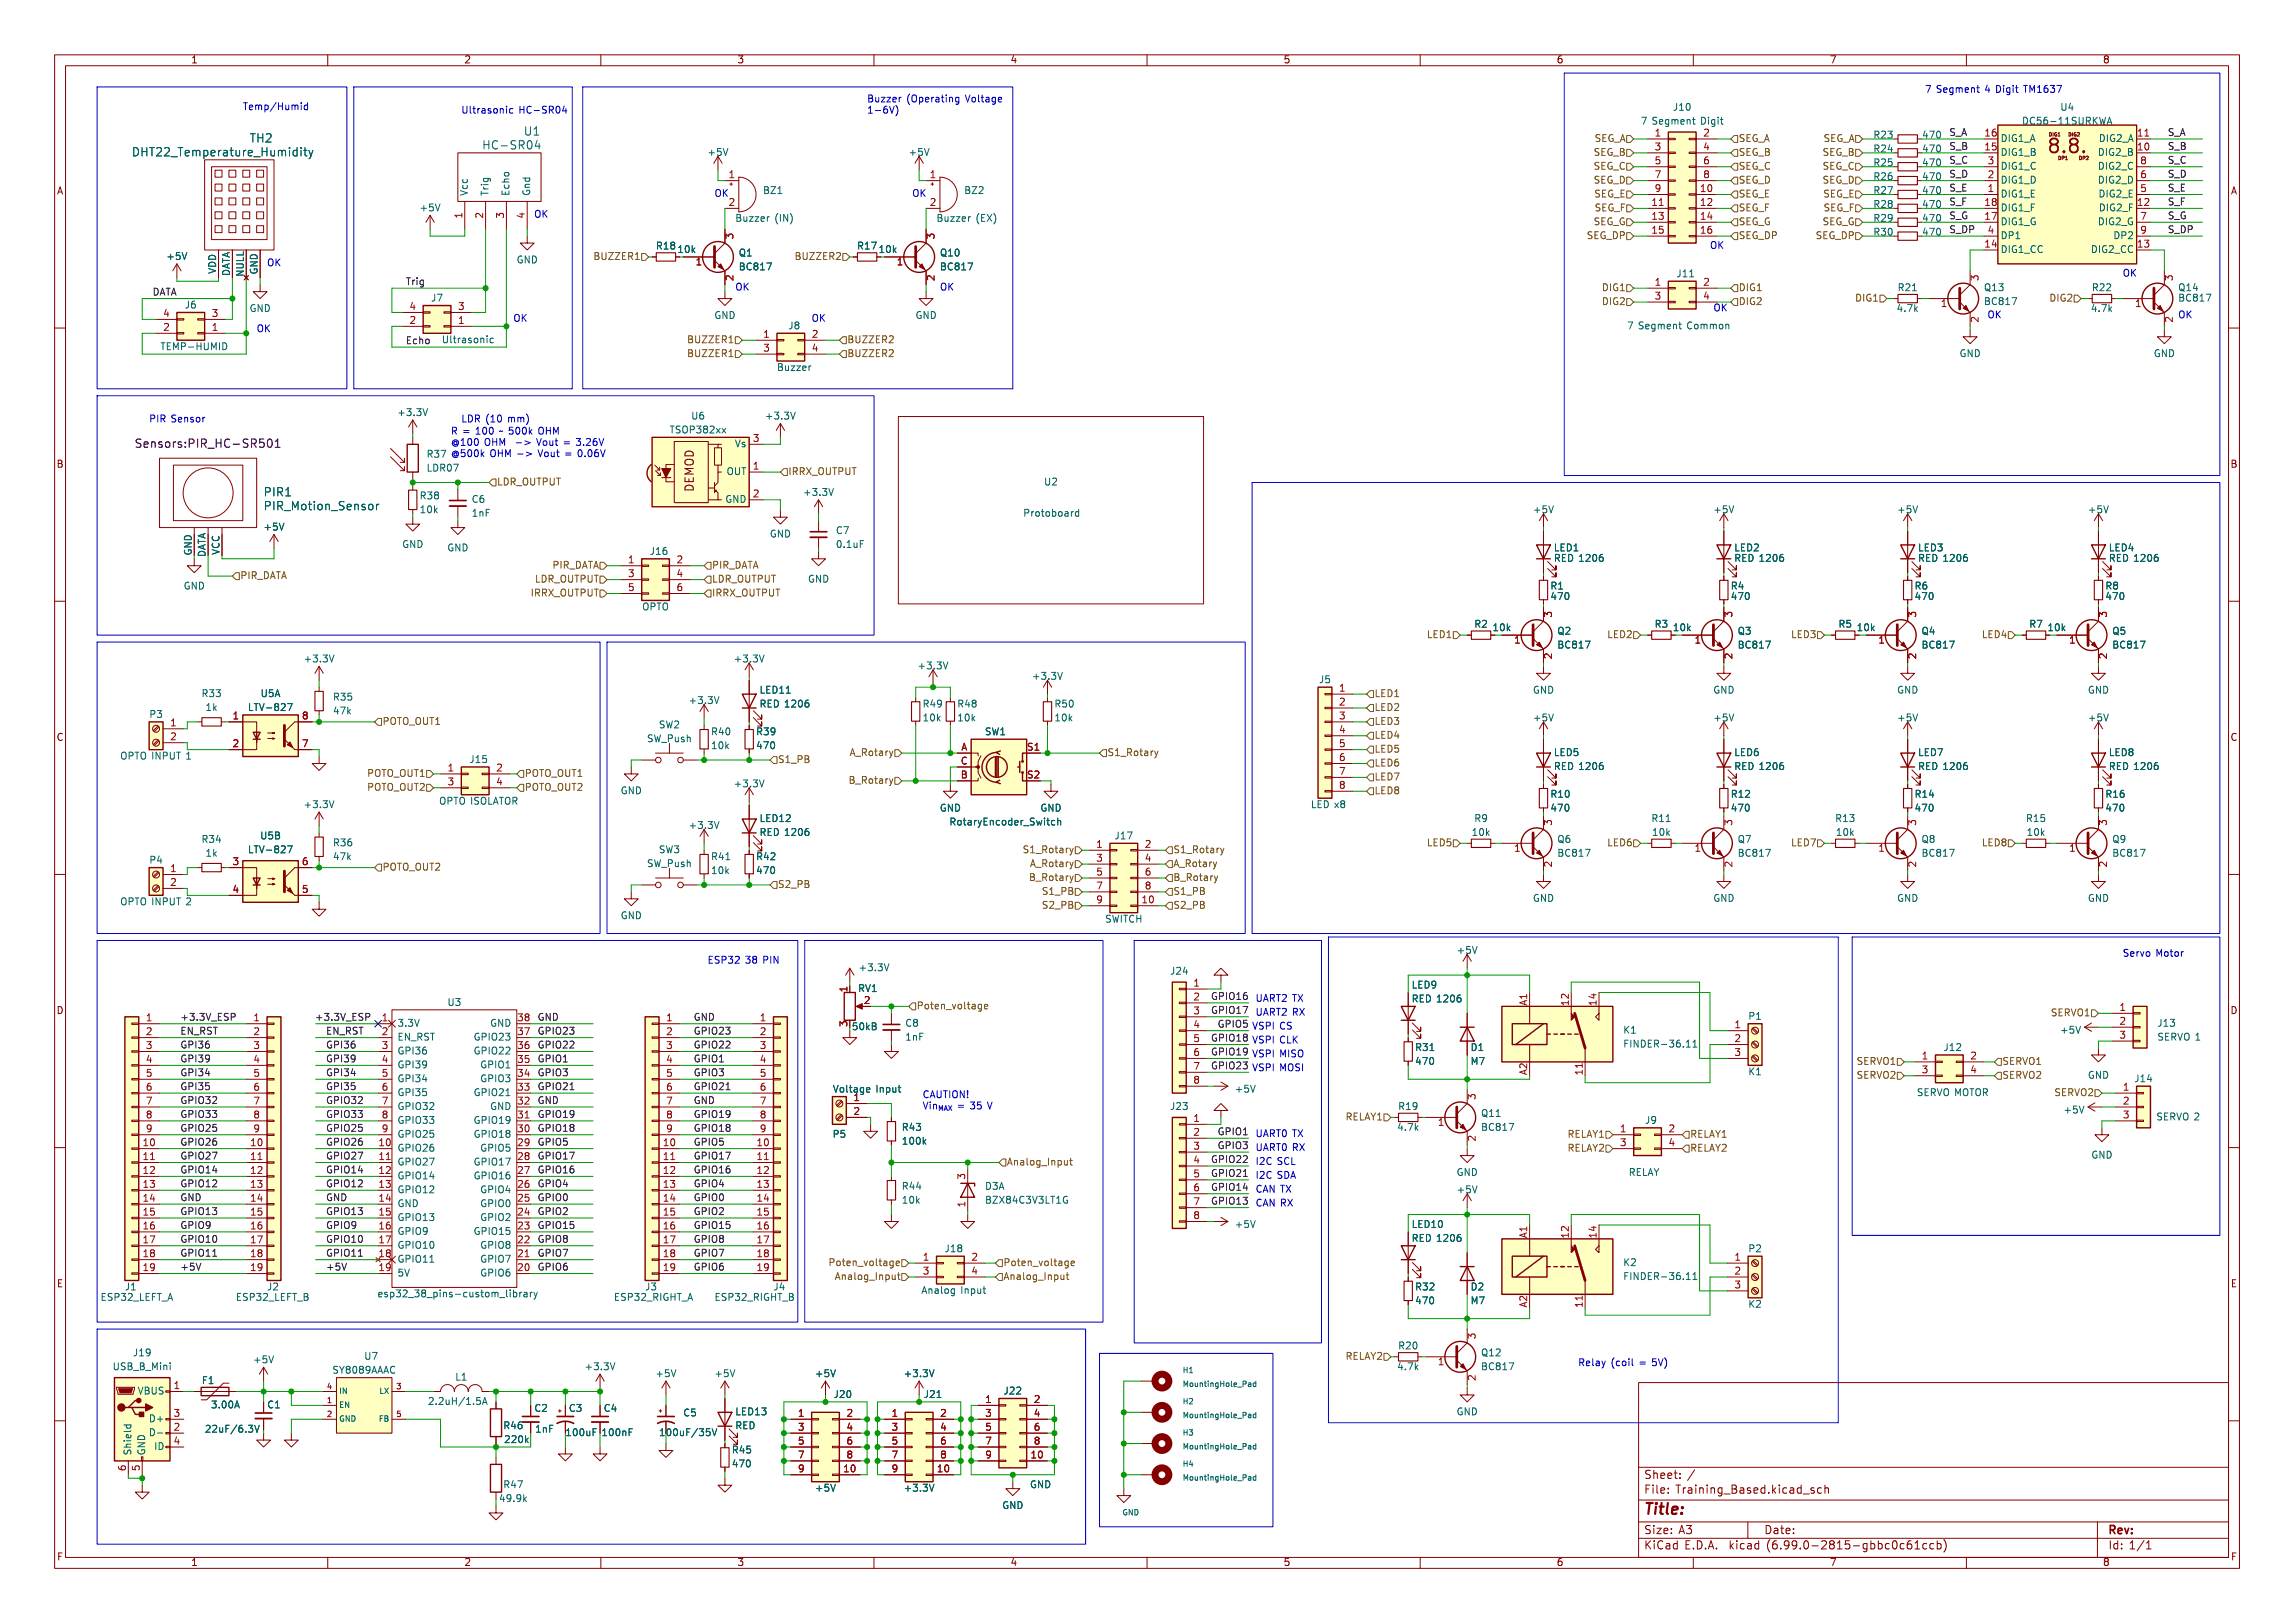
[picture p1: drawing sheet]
<svg xmlns="http://www.w3.org/2000/svg" width="420mm" height="297mm" viewBox="0 0 420 297" stroke-linecap="round" stroke-linejoin="round" font-family="sans-serif">
<defs><g id="words">
<text font-size="3.5" fill="#840000" x="375.5" y="28.2">8.8.</text>
<text font-size="2.8" fill="#840000" x="301" y="277.3">Title:</text>
<g font-size="2.1" fill="#006464">
<text x="25.3" y="28.7">DHT22_Temperature_Humidity</text>
<text x="45.8" y="26.2">TH2</text>
<text x="89.2" y="27.5">HC-SR04</text>
<text x="96" y="24.9">U1</text>
<text x="48.5" y="91">PIR1</text>
<text x="48.9" y="93.5">PIR_Motion_Sensor</text>
</g>
<text font-size="2.1" fill="#840084" x="26.1" y="82.1">Sensors:PIR_HC-SR501</text>
<g font-size="2.1" fill="#840000">
<text x="127.1" y="90.1" transform="rotate(-90 127.1 90.1)">DEMOD</text>
<text x="301" y="273.5">File: Training_Based.kicad_sch</text>
<text x="301" y="270.8">Sheet: /</text>
<text x="301" y="280.9">Size: A3</text>
<text x="323" y="280.9">Date:</text>
<text x="386" y="280.9">Rev:</text>
<text x="301" y="283.7">KiCad E.D.A. kicad (6.99.0-2815-gbbc0c61ccb)</text>
<text x="386" y="283.7">Id: 1/1</text>
</g>
<g font-size="1.8" fill="#840000">
<text x="35" y="11.7">1</text>
<text x="85" y="11.7">2</text>
<text x="135" y="11.7">3</text>
<text x="185" y="11.7">4</text>
<text x="235" y="11.7">5</text>
<text x="285" y="11.7">6</text>
<text x="335" y="11.7">7</text>
<text x="385" y="11.7">8</text>
<text x="10.3" y="35.7">A</text>
<text x="408.3" y="35.7">A</text>
<text x="10.3" y="85.7">B</text>
<text x="408.3" y="85.7">B</text>
<text x="10.3" y="135.7">C</text>
<text x="408.3" y="135.7">C</text>
<text x="10.3" y="185.7">D</text>
<text x="408.3" y="185.7">D</text>
<text x="10.4" y="235.7">E</text>
<text x="408.4" y="235.7">E</text>
<text x="10.4" y="285.7">F</text>
<text x="35" y="286.7">1</text>
<text x="85" y="286.7">2</text>
<text x="135" y="286.7">3</text>
<text x="185" y="286.7">4</text>
<text x="235" y="286.7">5</text>
<text x="285" y="286.7">6</text>
<text x="335" y="286.7">7</text>
<text x="385" y="286.7">8</text>
<text x="408.4" y="285.7">F</text>
</g>
<g font-size="1.8" fill="#0000c2">
<text x="352.4" y="17.2">7 Segment 4 Digit TM1637</text>
<text x="44.4" y="20.4">Temp/Humid</text>
<text x="84.5" y="21">Ultrasonic HC-SR04</text>
<text x="158.7" y="18.9">Buzzer (Operating Voltage</text>
<text x="158.7" y="21">1-6V)</text>
<text x="97.8" y="40">OK</text>
<text x="130.8" y="36.2">OK</text>
<text x="167" y="36.2">OK</text>
<text x="313.1" y="45.8">OK</text>
<text x="48.9" y="48.9">OK</text>
<text x="134.6" y="53.4">OK</text>
<text x="172.1" y="53.4">OK</text>
<text x="388.6" y="50.8">OK</text>
<text x="94" y="59.1">OK</text>
<text x="148.6" y="59.1">OK</text>
<text x="313.7" y="57.2">OK</text>
<text x="363.9" y="58.5">OK</text>
<text x="398.8" y="58.5">OK</text>
<text x="47" y="61">OK</text>
<text x="27.3" y="77.5">PIR Sensor</text>
<text x="84.5" y="77.5">LDR (10 mm)</text>
<text x="78.3" y="83.9">R37 @500k OHM -&gt; Vout = 0.06V</text>
<text x="82.5" y="79.7">R = 100 ~ 500k OHM</text>
<text x="82.5" y="81.8">@100 OHM -&gt; Vout = 3.26V</text>
<text x="129.5" y="176.6">ESP32 38 PIN</text>
<text x="388.6" y="175.3">Servo Motor</text>
<text x="229.9" y="183.6">UART2 TX</text>
<text x="222.2" y="190.8">GPIO18 VSPI CLK</text>
<text x="223.2" y="188.3">GPIO5 VSPI CS</text>
<text x="229.9" y="186.1">UART2 RX</text>
<text x="222.2" y="195.9">GPIO23 VSPI MOSI</text>
<text x="222.2" y="193.4">GPIO19 VSPI MISO</text>
<text x="168.9" y="201.2">CAUTION!</text>
<text x="168.9" y="203.2">Vin_{MAX} = 35 V</text>
<text x="229.9" y="208.3">UART0 TX</text>
<text x="229.9" y="215.9">I2C SDA</text>
<text x="229.9" y="210.9">UART0 RX</text>
<text x="229.9" y="213.4">I2C SCL</text>
<text x="229.9" y="218.5">CAN TX</text>
<text x="229.9" y="221">CAN RX</text>
<text x="288.9" y="250.2">Relay (coil = 5V)</text>
</g>
<g font-size="1.8" fill="#006464">
<text x="301.3" y="22.9">7 Segment Digit</text>
<text x="306.5" y="20.4">J10</text>
<text x="370.9" y="22.9">DC56-11SURKWA</text>
<text x="377.3" y="20.4">U4</text>
<text x="129.8" y="28.6">+5V</text>
<text x="166.7" y="28.6">+5V</text>
<text x="343.2" y="25.4">R23</text>
<text x="343.2" y="28">R24</text>
<text x="352.2" y="25.4">470</text>
<text x="352.2" y="28">470</text>
<text x="366.3" y="28.6">DIG1_B</text>
<text x="366.3" y="26.1">DIG1_A</text>
<text x="384.3" y="28.6">DIG2_B</text>
<text x="384.3" y="26.1">DIG2_A</text>
<text x="85.7" y="35.9" transform="rotate(-90 85.7 35.9)">Vcc</text>
<text x="89.5" y="35.9" transform="rotate(-90 89.5 35.9)">Trig</text>
<text x="93.3" y="35.9" transform="rotate(-90 93.3 35.9)">Echo</text>
<text x="97.2" y="35.9" transform="rotate(-90 97.2 35.9)">Gnd</text>
<text x="139.9" y="35.6">BZ1</text>
<text x="176.7" y="35.6">BZ2</text>
<text x="343.2" y="35.6">R27</text>
<text x="343.2" y="33.1">R26</text>
<text x="343.2" y="30.5">R25</text>
<text x="352.2" y="35.6">470</text>
<text x="352.2" y="33.1">470</text>
<text x="352.2" y="30.5">470</text>
<text x="366.3" y="33.7">DIG1_D</text>
<text x="366.3" y="31.2">DIG1_C</text>
<text x="384.3" y="33.7">DIG2_D</text>
<text x="384.3" y="31.2">DIG2_C</text>
<text x="77.1" y="38.8">+5V</text>
<text x="135.4" y="40.7">Buzzer (IN)</text>
<text x="172.1" y="40.7">Buzzer (EX)</text>
<text x="343.2" y="40.7">R29</text>
<text x="343.2" y="38.1">R28</text>
<text x="352.2" y="40.7">470</text>
<text x="352.2" y="38.1">470</text>
<text x="366.3" y="36.2">DIG1_E</text>
<text x="366.3" y="41.3">DIG1_G</text>
<text x="366.3" y="38.8">DIG1_F</text>
<text x="384.2" y="41.3">DIG2_G</text>
<text x="384.4" y="36.2">DIG2_E</text>
<text x="384.5" y="38.8">DIG2_F</text>
<text x="30.8" y="47.7">+5V</text>
<text x="120.3" y="45.8">R18</text>
<text x="124.3" y="46.4">10k</text>
<text x="135.3" y="47">Q1</text>
<text x="157.1" y="45.8">R17</text>
<text x="161.1" y="46.4">10k</text>
<text x="172.3" y="47">Q10</text>
<text x="343.2" y="43.2">R30</text>
<text x="352.2" y="43.2">470</text>
<text x="366.3" y="46.4">DIG1_CC</text>
<text x="366.3" y="43.9">DP1</text>
<text x="383" y="46.4">DIG2_CC</text>
<text x="387.2" y="43.9">DP2</text>
<text x="39.8" y="50.2" transform="rotate(-90 39.8 50.2)">VDD</text>
<text x="42.3" y="50.8" transform="rotate(-90 42.3 50.8)">DATA</text>
<text x="44.8" y="50.7" transform="rotate(-90 44.8 50.7)">NULL</text>
<text x="47.4" y="50.3" transform="rotate(-90 47.4 50.3)">GND</text>
<text x="94.6" y="48.3">GND</text>
<text x="135.6" y="49.6">BC817</text>
<text x="172.4" y="49.6">BC817</text>
<text x="307.1" y="50.8">J11</text>
<text x="347.6" y="53.4">R21</text>
<text x="363.4" y="53.4">Q13</text>
<text x="383.2" y="53.4">R22</text>
<text x="399" y="53.4">Q14</text>
<text x="33.9" y="56.6">J6</text>
<text x="45.7" y="57.2">GND</text>
<text x="79" y="55.3">J7</text>
<text x="130.7" y="58.5">GND</text>
<text x="167.6" y="58.5">GND</text>
<text x="347.5" y="57.2">4.7k</text>
<text x="363.5" y="55.9">BC817</text>
<text x="383.1" y="57.2">4.7k</text>
<text x="399.1" y="55.3">BC817</text>
<text x="29.9" y="64.2">TEMP-HUMID</text>
<text x="81.4" y="62.9">Ultrasonic</text>
<text x="144.4" y="60.4">J8</text>
<text x="298.8" y="60.4">7 Segment Common</text>
<text x="358.7" y="65.4">GND</text>
<text x="394.3" y="65.4">GND</text>
<text x="142.5" y="68">Buzzer</text>
<text x="73.2" y="76.2">+3.3V</text>
<text x="126.7" y="76.9">U6</text>
<text x="140.5" y="76.9">+3.3V</text>
<text x="122.9" y="79.4">TSOP382xx</text>
<text x="134.5" y="82">Vs</text>
<text x="78.3" y="86.4">LDR07</text>
<text x="132.9" y="87">OUT</text>
<text x="191.3" y="88.9">U2</text>
<text x="77" y="91.5">R38</text>
<text x="77.1" y="94">10k</text>
<text x="86.5" y="92.1">C6</text>
<text x="86.5" y="94.7">1nF</text>
<text x="132.7" y="92.1">GND</text>
<text x="147.5" y="90.8">+3.3V</text>
<text x="187.8" y="94.7">Protoboard</text>
<text x="281" y="94">+5V</text>
<text x="314" y="94">+5V</text>
<text x="347.7" y="94">+5V</text>
<text x="382.6" y="94">+5V</text>
<text x="35.3" y="101.7" transform="rotate(-90 35.3 101.7)">GND</text>
<text x="40.4" y="101.6" transform="rotate(-90 40.4 101.6)">VCC</text>
<text x="48.6" y="97.2">+5V</text>
<text x="73.6" y="100.4">GND</text>
<text x="81.9" y="101">GND</text>
<text x="119.2" y="101.6">J16</text>
<text x="140.9" y="98.5">GND</text>
<text x="153.1" y="97.8">C7</text>
<text x="153.3" y="100.4">0.1uF</text>
<text x="284.5" y="101">LED1</text>
<text x="317.6" y="101">LED2</text>
<text x="351.2" y="101">LED3</text>
<text x="386.1" y="101">LED4</text>
<text x="33.6" y="108">GND</text>
<text x="37.8" y="102.2" transform="rotate(-90 37.8 102.2)">DATA</text>
<text x="147.9" y="106.7">GND</text>
<text x="283.9" y="108">R1</text>
<text x="285" y="102.9">RED 1206</text>
<text x="317" y="108">R4</text>
<text x="318.1" y="102.9">RED 1206</text>
<text x="350.6" y="108">R6</text>
<text x="351.7" y="102.9">RED 1206</text>
<text x="385.5" y="108">R8</text>
<text x="386.6" y="102.9">RED 1206</text>
<text x="117.5" y="111.8">OPTO</text>
<text x="284.2" y="109.9">470</text>
<text x="317.2" y="109.9">470</text>
<text x="350.9" y="109.9">470</text>
<text x="385.8" y="109.9">470</text>
<text x="270" y="115">R2</text>
<text x="273.5" y="115.6">10k</text>
<text x="285.2" y="116.2">Q2</text>
<text x="285.4" y="118.8">BC817</text>
<text x="303" y="115">R3</text>
<text x="306.5" y="115.6">10k</text>
<text x="318.2" y="116.2">Q3</text>
<text x="318.5" y="118.8">BC817</text>
<text x="336.7" y="115">R5</text>
<text x="340.2" y="115.6">10k</text>
<text x="351.9" y="116.2">Q4</text>
<text x="352.1" y="118.8">BC817</text>
<text x="371.6" y="115">R7</text>
<text x="375.1" y="115.6">10k</text>
<text x="386.8" y="116.2">Q5</text>
<text x="387" y="118.8">BC817</text>
<text x="56.1" y="121.3">+3.3V</text>
<text x="134.8" y="121.3">+3.3V</text>
<text x="168.5" y="122.6">+3.3V</text>
<text x="189.4" y="124.5">+3.3V</text>
<text x="241.6" y="125.1">J5</text>
<text x="27.5" y="131.5">P3</text>
<text x="37.1" y="127.7">R33</text>
<text x="37.8" y="130.2">1k</text>
<text x="46.1" y="130.2">LTV-827</text>
<text x="47.8" y="127.7">U5A</text>
<text x="61.2" y="128.3">R35</text>
<text x="61.2" y="130.8">47k</text>
<text x="126.6" y="128.9">+3.3V</text>
<text x="139.2" y="127">LED11</text>
<text x="139.6" y="129.6">RED 1206</text>
<text x="169.1" y="129.6">R49</text>
<text x="175.5" y="129.6">R48</text>
<text x="193.3" y="129.6">R50</text>
<text x="280.6" y="127">GND</text>
<text x="313.6" y="127">GND</text>
<text x="347.3" y="127">GND</text>
<text x="382.2" y="127">GND</text>
<text x="118.5" y="135.9">SW_Push</text>
<text x="120.6" y="133.4">SW2</text>
<text x="130.4" y="134.7">R40</text>
<text x="130.4" y="137.2">10k</text>
<text x="138.6" y="134.7">R39</text>
<text x="138.8" y="137.2">470</text>
<text x="169.2" y="132.1">10k</text>
<text x="175.5" y="132.1">10k</text>
<text x="180.3" y="134.7">SW1</text>
<text x="193.3" y="132.1">10k</text>
<text x="281" y="132.1">+5V</text>
<text x="314" y="132.1">+5V</text>
<text x="347.7" y="132.1">+5V</text>
<text x="382.6" y="132.1">+5V</text>
<text x="22.4" y="139.1">OPTO INPUT 1</text>
<text x="86.2" y="139.7">J15</text>
<text x="284.5" y="138.5">LED5</text>
<text x="285" y="141">RED 1206</text>
<text x="317.6" y="138.5">LED6</text>
<text x="318.1" y="141">RED 1206</text>
<text x="351.2" y="138.5">LED7</text>
<text x="351.7" y="141">RED 1206</text>
<text x="386.1" y="138.5">LED8</text>
<text x="386.6" y="141">RED 1206</text>
<text x="56.1" y="148">+3.3V</text>
<text x="80.3" y="147.4">OPTO ISOLATOR</text>
<text x="113.6" y="145.5">GND</text>
<text x="134.8" y="144.2">+3.3V</text>
<text x="172" y="148.6">GND</text>
<text x="190.4" y="148.6">GND</text>
<text x="240.2" y="148">LED x8</text>
<text x="284.1" y="146.1">R10</text>
<text x="284.2" y="148.6">470</text>
<text x="317.1" y="146.1">R12</text>
<text x="317.2" y="148.6">470</text>
<text x="350.7" y="146.1">R14</text>
<text x="350.9" y="148.6">470</text>
<text x="385.7" y="146.1">R16</text>
<text x="385.8" y="148.6">470</text>
<text x="37.1" y="154.3">R34</text>
<text x="47.8" y="153.7">U5B</text>
<text x="61.2" y="155">R36</text>
<text x="126.6" y="151.8">+3.3V</text>
<text x="139.2" y="150.5">LED12</text>
<text x="139.6" y="153.1">RED 1206</text>
<text x="174.5" y="151.2">RotaryEncoder_Switch</text>
<text x="204.3" y="153.7">J17</text>
<text x="269.7" y="153.1">10k</text>
<text x="270" y="150.5">R9</text>
<text x="285.2" y="154.3">Q6</text>
<text x="302.5" y="150.5">R11</text>
<text x="302.7" y="153.1">10k</text>
<text x="318.2" y="154.3">Q7</text>
<text x="336.2" y="150.5">R13</text>
<text x="336.3" y="153.1">10k</text>
<text x="351.9" y="154.3">Q8</text>
<text x="371.1" y="150.5">R15</text>
<text x="371.3" y="153.1">10k</text>
<text x="386.8" y="154.3">Q9</text>
<text x="27.5" y="158.2">P4</text>
<text x="37.8" y="156.9">1k</text>
<text x="46.1" y="156.2">LTV-827</text>
<text x="61.2" y="157.5">47k</text>
<text x="118.5" y="158.8">SW_Push</text>
<text x="120.6" y="156.2">SW3</text>
<text x="130.4" y="157.5">R41</text>
<text x="130.4" y="160.1">10k</text>
<text x="138.6" y="157.5">R42</text>
<text x="138.8" y="160.1">470</text>
<text x="285.4" y="156.9">BC817</text>
<text x="318.5" y="156.9">BC817</text>
<text x="352.1" y="156.9">BC817</text>
<text x="387" y="156.9">BC817</text>
<text x="22.4" y="165.8">OPTO INPUT 2</text>
<text x="280.6" y="165.1">GND</text>
<text x="313.6" y="165.1">GND</text>
<text x="347.3" y="165.1">GND</text>
<text x="382.2" y="165.1">GND</text>
<text x="113.6" y="168.3">GND</text>
<text x="202.3" y="168.9">SWITCH</text>
<text x="157.7" y="177.8">+3.3V</text>
<text x="214.4" y="178.5">J24</text>
<text x="267" y="174.7">+5V</text>
<text x="82.1" y="184.2">U3</text>
<text x="157.2" y="181.6">RV1</text>
<text x="258.5" y="181">LED9</text>
<text x="259" y="183.6">RED 1206</text>
<text x="72.8" y="188">3.3V</text>
<text x="72.8" y="190.5">EN_RST</text>
<text x="87.2" y="190.5">GPIO23</text>
<text x="89.7" y="188">GND</text>
<text x="156.2" y="188.6">50kB</text>
<text x="165.8" y="188">C8</text>
<text x="165.9" y="190.5">1nF</text>
<text x="297.3" y="189.3">K1</text>
<text x="298.2" y="191.8">FINDER-36.11</text>
<text x="320.2" y="186.7">P1</text>
<text x="377.5" y="189.3">+5V</text>
<text x="395.1" y="190.5">SERVO 1</text>
<text x="395.2" y="188">J13</text>
<text x="72.8" y="193.1">GPI36</text>
<text x="72.8" y="195.6">GPI39</text>
<text x="87.2" y="193.1">GPIO22</text>
<text x="88.2" y="195.6">GPIO1</text>
<text x="259.3" y="192.4">R31</text>
<text x="259.4" y="195">470</text>
<text x="269.3" y="195">M7</text>
<text x="269.3" y="192.4">D1</text>
<text x="320.2" y="196.9">K1</text>
<text x="356" y="192.4">J12</text>
<text x="382.2" y="197.5">GND</text>
<text x="72.8" y="198.2">GPI34</text>
<text x="72.8" y="200.7">GPI35</text>
<text x="72.8" y="203.2">GPIO32</text>
<text x="87.2" y="200.7">GPIO21</text>
<text x="88.2" y="198.2">GPIO3</text>
<text x="89.7" y="203.2">GND</text>
<text x="153.1" y="200.1">Voltage Input</text>
<text x="214.4" y="203.2">J23</text>
<text x="226.4" y="200.1">+5V</text>
<text x="256.2" y="203.2">R19</text>
<text x="350.9" y="200.7">SERVO MOTOR</text>
<text x="378.1" y="203.9">+5V</text>
<text x="391" y="198.2">J14</text>
<text x="72.8" y="205.8">GPIO33</text>
<text x="72.8" y="208.3">GPIO25</text>
<text x="87.2" y="208.3">GPIO18</text>
<text x="87.2" y="205.8">GPIO19</text>
<text x="152.6" y="208.3">P5</text>
<text x="165.3" y="207">R43</text>
<text x="165.5" y="209.6">100k</text>
<text x="256.1" y="207">4.7k</text>
<text x="271.3" y="204.5">Q11</text>
<text x="271.5" y="207">BC817</text>
<text x="301.3" y="205.8">J9</text>
<text x="394.9" y="205.1">SERVO 2</text>
<text x="72.8" y="210.9">GPIO26</text>
<text x="72.8" y="213.4">GPIO27</text>
<text x="72.8" y="215.9">GPIO14</text>
<text x="87.2" y="215.9">GPIO16</text>
<text x="87.2" y="213.4">GPIO17</text>
<text x="88.2" y="210.9">GPIO5</text>
<text x="266.6" y="215.3">GND</text>
<text x="298" y="215.3">RELAY</text>
<text x="382.8" y="212.1">GND</text>
<text x="72.8" y="218.5">GPIO12</text>
<text x="72.8" y="221">GND</text>
<text x="88.2" y="221">GPIO0</text>
<text x="88.2" y="218.5">GPIO4</text>
<text x="165.3" y="217.8">R44</text>
<text x="165.3" y="220.4">10k</text>
<text x="180.3" y="217.8">D3A</text>
<text x="180.8" y="220.4">BZX84C3V3LT1G</text>
<text x="267" y="218.5">+5V</text>
<text x="72.8" y="223.6">GPIO13</text>
<text x="72.8" y="226.1">GPIO9</text>
<text x="87.2" y="226.1">GPIO15</text>
<text x="88.2" y="223.6">GPIO2</text>
<text x="226.4" y="224.8">+5V</text>
<text x="258.6" y="224.8">LED10</text>
<text x="259" y="227.4">RED 1206</text>
<text x="72.8" y="228.6">GPIO10</text>
<text x="72.8" y="231.2">GPIO11</text>
<text x="72.8" y="233.7">5V</text>
<text x="88.2" y="233.7">GPIO6</text>
<text x="88.2" y="231.2">GPIO7</text>
<text x="88.2" y="228.6">GPIO8</text>
<text x="173.1" y="229.3">J18</text>
<text x="297.3" y="231.8">K2</text>
<text x="320.2" y="229.3">P2</text>
<text x="18.5" y="238.2">ESP32_LEFT_A</text>
<text x="23" y="236.3">J1</text>
<text x="43.3" y="238.2">ESP32_LEFT_B</text>
<text x="49" y="236.3">J2</text>
<text x="70.9" y="237.5">esp32_38_pins-custom_library</text>
<text x="112.5" y="238.2">ESP32_RIGHT_A</text>
<text x="118.2" y="236.3">J3</text>
<text x="131" y="238.2">ESP32_RIGHT_B</text>
<text x="141.7" y="236.3">J4</text>
<text x="169.2" y="236.9">Analog Input</text>
<text x="259.3" y="236.3">R32</text>
<text x="259.4" y="238.8">470</text>
<text x="269.3" y="238.8">M7</text>
<text x="269.3" y="236.3">D2</text>
<text x="298.2" y="234.4">FINDER-36.11</text>
<text x="320.2" y="239.4">K2</text>
<text x="20.8" y="250.9">USB_B_Mini</text>
<text x="24.6" y="248.3">J19</text>
<text x="46.7" y="249.6">+5V</text>
<text x="61" y="251.5">SY8089AAAC</text>
<text x="66.8" y="249">U7</text>
<text x="107.5" y="250.9">+3.3V</text>
<text x="256.1" y="250.9">4.7k</text>
<text x="256.2" y="247.1">R20</text>
<text x="271.3" y="248.3">Q12</text>
<text x="271.5" y="250.9">BC817</text>
<text x="25.2" y="255.3">VBUS</text>
<text x="37.1" y="253.4">F1</text>
<text x="38.9" y="257.8">3.00A</text>
<text x="49" y="257.8">C1</text>
<text x="79.3" y="257.2">2.2uH/1.5A</text>
<text x="83.4" y="252.8">L1</text>
<text x="120.3" y="252.1">+5V</text>
<text x="131.1" y="252.1">+5V</text>
<text x="149.5" y="252.1">+5V</text>
<text x="152.8" y="255.9">J20</text>
<text x="165.9" y="252.1">+3.3V</text>
<text x="169.3" y="255.9">J21</text>
<text x="183.9" y="255.3">J22</text>
<text x="27.8" y="260.4">D+</text>
<text x="28.2" y="262.9">D-</text>
<text x="38.4" y="262.3">22uF/6.3V</text>
<text x="92.4" y="261.7">R46</text>
<text x="97.9" y="258.5">C2</text>
<text x="98.1" y="262.3">1nF</text>
<text x="103.9" y="262.9">100uF</text>
<text x="104.2" y="258.5">C3</text>
<text x="110.5" y="262.9">100nF</text>
<text x="110.6" y="258.5">C4</text>
<text x="121.6" y="262.9">100uF/35V</text>
<text x="125.2" y="259.3">C5</text>
<text x="134.6" y="261.7">RED</text>
<text x="134.8" y="259.1">LED13</text>
<text x="266.6" y="259.1">GND</text>
<text x="24.1" y="266.4" transform="rotate(-90 24.1 266.4)">Shield</text>
<text x="26.7" y="266.4" transform="rotate(-90 26.7 266.4)">GND</text>
<text x="28.3" y="265.5">ID</text>
<text x="92.6" y="264.2">220k</text>
<text x="134.2" y="266.1">R45</text>
<text x="134.3" y="268.6">470</text>
<text x="91.8" y="275">49.9k</text>
<text x="92.4" y="272.5">R47</text>
<text x="149.5" y="273.1">+5V</text>
<text x="165.9" y="273.1">+3.3V</text>
<text x="188.5" y="272.5">GND</text>
<text x="183.5" y="276.3">GND</text>
</g>
<g font-size="1.8" fill="#725600">
<text x="291.6" y="26.1">SEG_A</text>
<text x="291.6" y="28.6">SEG_B</text>
<text x="318.3" y="26.1">SEG_A</text>
<text x="318.3" y="28.6">SEG_B</text>
<text x="333.5" y="28.6">SEG_B</text>
<text x="333.5" y="26.1">SEG_A</text>
<text x="291.6" y="33.7">SEG_D</text>
<text x="291.6" y="31.2">SEG_C</text>
<text x="318.3" y="31.2">SEG_C</text>
<text x="318.3" y="33.7">SEG_D</text>
<text x="333.5" y="31.2">SEG_C</text>
<text x="333.5" y="33.7">SEG_D</text>
<text x="291.5" y="41.3">SEG_G</text>
<text x="291.7" y="36.2">SEG_E</text>
<text x="291.8" y="38.8">SEG_F</text>
<text x="318.3" y="36.2">SEG_E</text>
<text x="318.3" y="38.8">SEG_F</text>
<text x="318.3" y="41.3">SEG_G</text>
<text x="333.4" y="41.3">SEG_G</text>
<text x="333.6" y="36.2">SEG_E</text>
<text x="333.7" y="38.8">SEG_F</text>
<text x="109.1" y="47.7">BUZZER1</text>
<text x="146" y="47.7">BUZZER2</text>
<text x="290.4" y="43.9">SEG_DP</text>
<text x="318.3" y="43.9">SEG_DP</text>
<text x="332.4" y="43.9">SEG_DP</text>
<text x="293.5" y="53.4">DIG1</text>
<text x="318.3" y="53.4">DIG1</text>
<text x="293.5" y="55.9">DIG2</text>
<text x="318.3" y="55.9">DIG2</text>
<text x="339.9" y="55.3">DIG1</text>
<text x="375.4" y="55.3">DIG2</text>
<text x="126.3" y="65.4">BUZZER1</text>
<text x="126.3" y="62.9">BUZZER1</text>
<text x="155.1" y="62.9">BUZZER2</text>
<text x="155.1" y="65.4">BUZZER2</text>
<text x="91" y="88.9">LDR_OUTPUT</text>
<text x="144.3" y="87">IRRX_OUTPUT</text>
<text x="44" y="106.1">PIR_DATA</text>
<text x="97.8" y="106.7">LDR_OUTPUT</text>
<text x="100.8" y="104.2">PIR_DATA</text>
<text x="130.4" y="104.2">PIR_DATA</text>
<text x="130.4" y="106.7">LDR_OUTPUT</text>
<text x="97.2" y="109.3">IRRX_OUTPUT</text>
<text x="130.4" y="109.3">IRRX_OUTPUT</text>
<text x="261.4" y="116.9">LED1</text>
<text x="294.4" y="116.9">LED2</text>
<text x="328" y="116.9">LED3</text>
<text x="363" y="116.9">LED4</text>
<text x="251.7" y="127.7">LED1</text>
<text x="251.7" y="130.2">LED2</text>
<text x="70" y="132.8">POTO_OUT1</text>
<text x="251.7" y="135.3">LED4</text>
<text x="251.7" y="137.8">LED5</text>
<text x="251.7" y="132.8">LED3</text>
<text x="67.2" y="142.3">POTO_OUT1</text>
<text x="96.1" y="142.3">POTO_OUT1</text>
<text x="142.4" y="139.7">S1_PB</text>
<text x="155.8" y="143.5">B_Rotary</text>
<text x="155.8" y="138.5">A_Rotary</text>
<text x="202.8" y="138.5">S1_Rotary</text>
<text x="251.7" y="142.9">LED7</text>
<text x="251.7" y="140.4">LED6</text>
<text x="67.2" y="144.8">POTO_OUT2</text>
<text x="96.1" y="144.8">POTO_OUT2</text>
<text x="251.7" y="145.5">LED8</text>
<text x="261.4" y="155">LED5</text>
<text x="294.4" y="155">LED6</text>
<text x="328" y="155">LED7</text>
<text x="363" y="155">LED8</text>
<text x="70" y="159.4">POTO_OUT2</text>
<text x="187.9" y="156.2">S1_Rotary</text>
<text x="188.8" y="158.8">A_Rotary</text>
<text x="188.8" y="161.3">B_Rotary</text>
<text x="214.8" y="156.2">S1_Rotary</text>
<text x="214.8" y="158.8">A_Rotary</text>
<text x="214.8" y="161.3">B_Rotary</text>
<text x="142.4" y="162.6">S2_PB</text>
<text x="191.1" y="163.9">S1_PB</text>
<text x="191.1" y="166.4">S2_PB</text>
<text x="214.8" y="163.9">S1_PB</text>
<text x="214.8" y="166.4">S2_PB</text>
<text x="167.8" y="184.8">Poten_voltage</text>
<text x="375.5" y="186.1">SERVO1</text>
<text x="340" y="197.5">SERVO2</text>
<text x="340" y="195">SERVO1</text>
<text x="366.6" y="197.5">SERVO2</text>
<text x="366.6" y="195">SERVO1</text>
<text x="376.2" y="200.7">SERVO2</text>
<text x="246.2" y="205.1">RELAY1</text>
<text x="286.8" y="208.3">RELAY1</text>
<text x="309.4" y="208.3">RELAY1</text>
<text x="184.3" y="213.4">Analog_Input</text>
<text x="286.8" y="210.9">RELAY2</text>
<text x="309.4" y="210.9">RELAY2</text>
<text x="152.8" y="231.8">Poten_voltage</text>
<text x="183.7" y="231.8">Poten_voltage</text>
<text x="153.6" y="234.4">Analog_Input</text>
<text x="183.7" y="234.4">Analog_Input</text>
<text x="246.2" y="249">RELAY2</text>
</g>
<g font-size="1.8" fill="#a90000">
<text x="303" y="25.2">1</text>
<text x="303" y="27.7">3</text>
<text x="311.9" y="25.2">2</text>
<text x="311.9" y="27.7">4</text>
<text x="363.5" y="27.7">15</text>
<text x="363.5" y="25.2">16</text>
<text x="391.4" y="27.7">10</text>
<text x="391.4" y="25.2">11</text>
<text x="133.5" y="32.8">1</text>
<text x="170.3" y="32.8">1</text>
<text x="303" y="30.3">5</text>
<text x="303" y="32.8">7</text>
<text x="303" y="35.3">9</text>
<text x="311.4" y="35.3">10</text>
<text x="311.9" y="30.3">6</text>
<text x="311.9" y="32.8">8</text>
<text x="364" y="35.3">1</text>
<text x="364" y="32.8">2</text>
<text x="364" y="30.3">3</text>
<text x="391.9" y="35.3">5</text>
<text x="391.9" y="32.8">6</text>
<text x="391.9" y="30.3">8</text>
<text x="84.8" y="39.9" transform="rotate(-90 84.8 39.9)">1</text>
<text x="88.6" y="39.9" transform="rotate(-90 88.6 39.9)">2</text>
<text x="92.5" y="39.9" transform="rotate(-90 92.5 39.9)">3</text>
<text x="96.3" y="39.9" transform="rotate(-90 96.3 39.9)">4</text>
<text x="133.5" y="37.9">2</text>
<text x="170.3" y="37.9">2</text>
<text x="302.5" y="37.9">11</text>
<text x="302.5" y="40.4">13</text>
<text x="311.4" y="37.9">12</text>
<text x="311.4" y="40.4">14</text>
<text x="363.5" y="40.4">17</text>
<text x="363.5" y="37.9">18</text>
<text x="391.4" y="37.9">12</text>
<text x="391.9" y="40.4">7</text>
<text x="134.2" y="43.7" transform="rotate(-90 134.2 43.7)">3</text>
<text x="171.1" y="43.7" transform="rotate(-90 171.1 43.7)">3</text>
<text x="302.5" y="43">15</text>
<text x="311.4" y="43">16</text>
<text x="363.5" y="45.5">14</text>
<text x="364" y="43">4</text>
<text x="391.4" y="45.5">13</text>
<text x="391.9" y="43">9</text>
<text x="127.5" y="48.6">1</text>
<text x="134.2" y="51.3" transform="rotate(-90 134.2 51.3)">2</text>
<text x="164.3" y="48.6">1</text>
<text x="171.1" y="51.3" transform="rotate(-90 171.1 51.3)">2</text>
<text x="303" y="52.5">1</text>
<text x="311.9" y="52.5">2</text>
<text x="362.2" y="51.3" transform="rotate(-90 362.2 51.3)">3</text>
<text x="397.8" y="51.3" transform="rotate(-90 397.8 51.3)">3</text>
<text x="30" y="58.2">4</text>
<text x="38.9" y="58.2">3</text>
<text x="75.1" y="59.5">2</text>
<text x="75.1" y="56.9">4</text>
<text x="84" y="59.5">1</text>
<text x="84" y="56.9">3</text>
<text x="303" y="55">3</text>
<text x="311.9" y="55">4</text>
<text x="355.4" y="56.2">1</text>
<text x="362.2" y="58.9" transform="rotate(-90 362.2 58.9)">2</text>
<text x="391" y="56.2">1</text>
<text x="397.8" y="58.9" transform="rotate(-90 397.8 58.9)">2</text>
<text x="30" y="60.7">2</text>
<text x="38.9" y="60.7">1</text>
<text x="139.8" y="62">1</text>
<text x="139.8" y="64.6">3</text>
<text x="148.7" y="62">2</text>
<text x="148.7" y="64.6">4</text>
<text x="137.9" y="81.1">3</text>
<text x="137.9" y="86.1">1</text>
<text x="137.9" y="91.2">2</text>
<text x="115.1" y="103.3">1</text>
<text x="115.1" y="105.8">3</text>
<text x="124" y="103.3">2</text>
<text x="124" y="105.8">4</text>
<text x="115.1" y="108.4">5</text>
<text x="124" y="108.4">6</text>
<text x="284.1" y="112.9" transform="rotate(-90 284.1 112.9)">3</text>
<text x="317.1" y="112.9" transform="rotate(-90 317.1 112.9)">3</text>
<text x="350.8" y="112.9" transform="rotate(-90 350.8 112.9)">3</text>
<text x="385.7" y="112.9" transform="rotate(-90 385.7 112.9)">3</text>
<text x="277.3" y="117.8">1</text>
<text x="310.3" y="117.8">1</text>
<text x="344" y="117.8">1</text>
<text x="378.9" y="117.8">1</text>
<text x="284.1" y="120.5" transform="rotate(-90 284.1 120.5)">2</text>
<text x="317.1" y="120.5" transform="rotate(-90 317.1 120.5)">2</text>
<text x="350.8" y="120.5" transform="rotate(-90 350.8 120.5)">2</text>
<text x="385.7" y="120.5" transform="rotate(-90 385.7 120.5)">2</text>
<text x="42.7" y="131.9">1</text>
<text x="55.4" y="131.9">8</text>
<text x="245.3" y="126.8">1</text>
<text x="245.3" y="129.3">2</text>
<text x="245.3" y="131.9">3</text>
<text x="31.3" y="133.1">1</text>
<text x="31.3" y="135.7">2</text>
<text x="42.7" y="136.9">2</text>
<text x="55.4" y="136.9">7</text>
<text x="175.9" y="137.6">A</text>
<text x="188.1" y="137.6">S1</text>
<text x="245.3" y="134.4">4</text>
<text x="245.3" y="136.9">5</text>
<text x="82.1" y="141.4">1</text>
<text x="82.1" y="143.9">3</text>
<text x="90.9" y="141.4">2</text>
<text x="90.9" y="143.9">4</text>
<text x="175.9" y="142.7">B</text>
<text x="175.9" y="140.1">C</text>
<text x="188.1" y="142.7">S2</text>
<text x="245.3" y="139.5">6</text>
<text x="245.3" y="142">7</text>
<text x="245.3" y="144.6">8</text>
<text x="200.8" y="155.4">1</text>
<text x="209.7" y="155.4">2</text>
<text x="277.3" y="155.9">1</text>
<text x="284.1" y="151" transform="rotate(-90 284.1 151)">3</text>
<text x="310.3" y="155.9">1</text>
<text x="317.1" y="151" transform="rotate(-90 317.1 151)">3</text>
<text x="344" y="155.9">1</text>
<text x="350.8" y="151" transform="rotate(-90 350.8 151)">3</text>
<text x="378.9" y="155.9">1</text>
<text x="385.7" y="151" transform="rotate(-90 385.7 151)">3</text>
<text x="31.3" y="159.8">1</text>
<text x="42.7" y="158.5">3</text>
<text x="55.4" y="158.5">6</text>
<text x="200.8" y="157.9">3</text>
<text x="200.8" y="160.4">5</text>
<text x="209.7" y="157.9">4</text>
<text x="209.7" y="160.4">6</text>
<text x="284.1" y="158.6" transform="rotate(-90 284.1 158.6)">2</text>
<text x="317.1" y="158.6" transform="rotate(-90 317.1 158.6)">2</text>
<text x="350.8" y="158.6" transform="rotate(-90 350.8 158.6)">2</text>
<text x="385.7" y="158.6" transform="rotate(-90 385.7 158.6)">2</text>
<text x="31.3" y="162.3">2</text>
<text x="42.7" y="163.6">4</text>
<text x="55.4" y="163.6">5</text>
<text x="200.8" y="163">7</text>
<text x="200.8" y="165.5">9</text>
<text x="209.2" y="165.5">10</text>
<text x="209.7" y="163">8</text>
<text x="155.3" y="181.5" transform="rotate(-90 155.3 181.5)">1</text>
<text x="158.3" y="183.9">2</text>
<text x="218.6" y="180.8">1</text>
<text x="218.6" y="183.3">2</text>
<text x="218.6" y="185.8">3</text>
<text x="279.8" y="184" transform="rotate(-90 279.8 184)">A1</text>
<text x="287.4" y="183.9" transform="rotate(-90 287.4 183.9)">12</text>
<text x="292.5" y="183.9" transform="rotate(-90 292.5 183.9)">14</text>
<text x="388.1" y="185.2">1</text>
<text x="26.8" y="187.1">1</text>
<text x="26.8" y="189.6">2</text>
<text x="46.5" y="187.1">1</text>
<text x="46.5" y="189.6">2</text>
<text x="70" y="187.1">1</text>
<text x="70" y="189.6">2</text>
<text x="94.9" y="189.6">37</text>
<text x="94.9" y="187.1">38</text>
<text x="122.1" y="187.1">1</text>
<text x="122.1" y="189.6">2</text>
<text x="139.2" y="187.1">1</text>
<text x="139.2" y="189.6">2</text>
<text x="155.3" y="187.9" transform="rotate(-90 155.3 187.9)">3</text>
<text x="218.6" y="188.4">4</text>
<text x="218.6" y="190.9">5</text>
<text x="317.6" y="188.4">1</text>
<text x="317.6" y="190.9">2</text>
<text x="388.1" y="187.7">2</text>
<text x="388.1" y="190.3">3</text>
<text x="26.8" y="192.2">3</text>
<text x="26.8" y="194.7">4</text>
<text x="26.8" y="197.3">5</text>
<text x="46.5" y="192.2">3</text>
<text x="46.5" y="194.7">4</text>
<text x="46.5" y="197.3">5</text>
<text x="70" y="192.2">3</text>
<text x="70" y="194.7">4</text>
<text x="70" y="197.3">5</text>
<text x="94.9" y="197.3">34</text>
<text x="94.9" y="194.7">35</text>
<text x="94.9" y="192.2">36</text>
<text x="122.1" y="192.2">3</text>
<text x="122.1" y="194.7">4</text>
<text x="122.1" y="197.3">5</text>
<text x="139.2" y="192.2">3</text>
<text x="139.2" y="194.7">4</text>
<text x="139.2" y="197.3">5</text>
<text x="218.6" y="193.5">6</text>
<text x="218.6" y="196">7</text>
<text x="279.8" y="196.7" transform="rotate(-90 279.8 196.7)">A2</text>
<text x="289.9" y="196.6" transform="rotate(-90 289.9 196.6)">11</text>
<text x="317.6" y="193.5">3</text>
<text x="351.9" y="194.1">1</text>
<text x="351.9" y="196.6">3</text>
<text x="360.8" y="194.1">2</text>
<text x="360.8" y="196.6">4</text>
<text x="26.8" y="199.8">6</text>
<text x="26.8" y="202.3">7</text>
<text x="46.5" y="199.8">6</text>
<text x="46.5" y="202.3">7</text>
<text x="70" y="199.8">6</text>
<text x="70" y="202.3">7</text>
<text x="94.9" y="202.3">32</text>
<text x="94.9" y="199.8">33</text>
<text x="122.1" y="199.8">6</text>
<text x="122.1" y="202.3">7</text>
<text x="139.2" y="199.8">6</text>
<text x="139.2" y="202.3">7</text>
<text x="156.4" y="201.7">1</text>
<text x="218.6" y="198.5">8</text>
<text x="270.1" y="201.2" transform="rotate(-90 270.1 201.2)">3</text>
<text x="388.8" y="199.8">1</text>
<text x="388.8" y="202.3">2</text>
<text x="26.3" y="210">10</text>
<text x="26.8" y="204.9">8</text>
<text x="26.8" y="207.4">9</text>
<text x="46" y="210">10</text>
<text x="46.5" y="204.9">8</text>
<text x="46.5" y="207.4">9</text>
<text x="69.5" y="210">10</text>
<text x="70" y="204.9">8</text>
<text x="70" y="207.4">9</text>
<text x="94.9" y="210">29</text>
<text x="94.9" y="207.4">30</text>
<text x="94.9" y="204.9">31</text>
<text x="121.6" y="210">10</text>
<text x="122.1" y="204.9">8</text>
<text x="122.1" y="207.4">9</text>
<text x="138.7" y="210">10</text>
<text x="139.2" y="204.9">8</text>
<text x="139.2" y="207.4">9</text>
<text x="156.4" y="204.3">2</text>
<text x="218.6" y="205.5">1</text>
<text x="218.6" y="208.1">2</text>
<text x="263.3" y="206">1</text>
<text x="270.1" y="208.8" transform="rotate(-90 270.1 208.8)">2</text>
<text x="296.7" y="207.4">1</text>
<text x="296.7" y="210">3</text>
<text x="305.6" y="207.4">2</text>
<text x="305.6" y="210">4</text>
<text x="388.8" y="204.9">3</text>
<text x="26.3" y="212.5">11</text>
<text x="26.3" y="215">12</text>
<text x="46" y="212.5">11</text>
<text x="46" y="215">12</text>
<text x="69.5" y="212.5">11</text>
<text x="69.5" y="215">12</text>
<text x="94.9" y="215">27</text>
<text x="94.9" y="212.5">28</text>
<text x="121.6" y="212.5">11</text>
<text x="121.6" y="215">12</text>
<text x="138.7" y="212.5">11</text>
<text x="138.7" y="215">12</text>
<text x="176.9" y="215.8" transform="rotate(-90 176.9 215.8)">3</text>
<text x="218.6" y="210.6">3</text>
<text x="218.6" y="213.1">4</text>
<text x="218.6" y="215.7">5</text>
<text x="26.3" y="217.6">13</text>
<text x="26.3" y="220.1">14</text>
<text x="46" y="217.6">13</text>
<text x="46" y="220.1">14</text>
<text x="69.5" y="217.6">13</text>
<text x="69.5" y="220.1">14</text>
<text x="94.9" y="220.1">25</text>
<text x="94.9" y="217.6">26</text>
<text x="121.6" y="217.6">13</text>
<text x="121.6" y="220.1">14</text>
<text x="138.7" y="217.6">13</text>
<text x="138.7" y="220.1">14</text>
<text x="176.9" y="220.9" transform="rotate(-90 176.9 220.9)">1</text>
<text x="218.6" y="218.2">6</text>
<text x="218.6" y="220.8">7</text>
<text x="26.3" y="222.7">15</text>
<text x="26.3" y="225.2">16</text>
<text x="26.3" y="227.7">17</text>
<text x="46" y="222.7">15</text>
<text x="46" y="225.2">16</text>
<text x="46" y="227.7">17</text>
<text x="69.5" y="222.7">15</text>
<text x="69.5" y="225.2">16</text>
<text x="69.5" y="227.7">17</text>
<text x="94.9" y="227.7">22</text>
<text x="94.9" y="225.2">23</text>
<text x="94.9" y="222.7">24</text>
<text x="121.6" y="222.7">15</text>
<text x="121.6" y="225.2">16</text>
<text x="121.6" y="227.7">17</text>
<text x="138.7" y="222.7">15</text>
<text x="138.7" y="225.2">16</text>
<text x="138.7" y="227.7">17</text>
<text x="218.6" y="223.3">8</text>
<text x="279.8" y="226.6" transform="rotate(-90 279.8 226.6)">A1</text>
<text x="287.4" y="226.4" transform="rotate(-90 287.4 226.4)">12</text>
<text x="292.5" y="226.4" transform="rotate(-90 292.5 226.4)">14</text>
<text x="26.3" y="230.3">18</text>
<text x="26.3" y="232.8">19</text>
<text x="46" y="230.3">18</text>
<text x="46" y="232.8">19</text>
<text x="69.5" y="230.3">18</text>
<text x="69.5" y="232.8">19</text>
<text x="94.9" y="232.8">20</text>
<text x="94.9" y="230.3">21</text>
<text x="121.6" y="230.3">18</text>
<text x="121.6" y="232.8">19</text>
<text x="138.7" y="230.3">18</text>
<text x="138.7" y="232.8">19</text>
<text x="169.1" y="230.9">1</text>
<text x="169.1" y="233.5">3</text>
<text x="177.9" y="230.9">2</text>
<text x="177.9" y="233.5">4</text>
<text x="317.6" y="230.9">1</text>
<text x="317.6" y="233.5">2</text>
<text x="279.8" y="239.3" transform="rotate(-90 279.8 239.3)">A2</text>
<text x="289.9" y="239.1" transform="rotate(-90 289.9 239.1)">11</text>
<text x="317.6" y="236">3</text>
<text x="270.1" y="245" transform="rotate(-90 270.1 245)">3</text>
<text x="263.3" y="249.8">1</text>
<text x="31.9" y="254.4">1</text>
<text x="180.5" y="257">1</text>
<text x="189.4" y="257">2</text>
<text x="270.1" y="252.6" transform="rotate(-90 270.1 252.6)">2</text>
<text x="31.9" y="262">2</text>
<text x="31.9" y="259.5">3</text>
<text x="146.2" y="259.5">1</text>
<text x="146.2" y="262">3</text>
<text x="155.1" y="259.5">2</text>
<text x="155.1" y="262">4</text>
<text x="163.3" y="259.5">1</text>
<text x="163.3" y="262">3</text>
<text x="172.2" y="259.5">2</text>
<text x="172.2" y="262">4</text>
<text x="180.5" y="259.5">3</text>
<text x="180.5" y="262">5</text>
<text x="189.4" y="259.5">4</text>
<text x="189.4" y="262">6</text>
<text x="23.2" y="269.1" transform="rotate(-90 23.2 269.1)">6</text>
<text x="25.8" y="269.1" transform="rotate(-90 25.8 269.1)">5</text>
<text x="31.9" y="264.6">4</text>
<text x="146.2" y="264.6">5</text>
<text x="146.2" y="267.1">7</text>
<text x="146.2" y="269.7">9</text>
<text x="154.6" y="269.7">10</text>
<text x="155.1" y="264.6">6</text>
<text x="155.1" y="267.1">8</text>
<text x="163.3" y="264.6">5</text>
<text x="163.3" y="267.1">7</text>
<text x="163.3" y="269.7">9</text>
<text x="171.7" y="269.7">10</text>
<text x="172.2" y="264.6">6</text>
<text x="172.2" y="267.1">8</text>
<text x="180.5" y="264.6">7</text>
<text x="180.5" y="267.1">9</text>
<text x="188.9" y="267.1">10</text>
<text x="189.4" y="264.6">8</text>
</g>
<g font-size="1.8" fill="#0f0f0f">
<text x="356.9" y="25.1">S_A</text>
<text x="356.9" y="27.6">S_B</text>
<text x="396.9" y="25.1">S_A</text>
<text x="396.9" y="27.6">S_B</text>
<text x="356.9" y="35.2">S_E</text>
<text x="356.9" y="30.2">S_C</text>
<text x="356.9" y="32.7">S_D</text>
<text x="396.9" y="30.2">S_C</text>
<text x="396.9" y="32.7">S_D</text>
<text x="396.9" y="35.2">S_E</text>
<text x="356.9" y="37.8">S_F</text>
<text x="356.9" y="40.3">S_G</text>
<text x="396.9" y="40.3">S_G</text>
<text x="396.9" y="37.8">S_F</text>
<text x="356.9" y="42.9">S_DP</text>
<text x="396.9" y="42.9">S_DP</text>
<text x="74.3" y="52.4">Trig</text>
<text x="27.9" y="54.3">DATA</text>
<text x="74.3" y="63.2">Echo</text>
<text x="222.2" y="183.2">GPIO16</text>
<text x="222.2" y="185.7">GPIO17</text>
<text x="33" y="187">+3.3V_ESP</text>
<text x="33" y="189.6">EN_RST</text>
<text x="58.8" y="187">+3.3V_ESP</text>
<text x="59.7" y="189.6">EN_RST</text>
<text x="98.4" y="189.6">GPIO23</text>
<text x="98.4" y="187">GND</text>
<text x="127" y="189.6">GPIO23</text>
<text x="127" y="187">GND</text>
<text x="33" y="197.2">GPI34</text>
<text x="33" y="194.6">GPI39</text>
<text x="33" y="192.1">GPI36</text>
<text x="59.7" y="197.2">GPI34</text>
<text x="59.7" y="194.6">GPI39</text>
<text x="59.7" y="192.1">GPI36</text>
<text x="98.4" y="192.1">GPIO22</text>
<text x="98.4" y="194.6">GPIO1</text>
<text x="98.4" y="197.2">GPIO3</text>
<text x="127" y="197.2">GPIO3</text>
<text x="127" y="194.6">GPIO1</text>
<text x="127" y="192.1">GPIO22</text>
<text x="33" y="199.7">GPI35</text>
<text x="33" y="202.3">GPIO32</text>
<text x="59.7" y="202.3">GPIO32</text>
<text x="59.7" y="199.7">GPI35</text>
<text x="98.4" y="202.3">GND</text>
<text x="98.4" y="199.7">GPIO21</text>
<text x="127" y="199.7">GPIO21</text>
<text x="127" y="202.3">GND</text>
<text x="33" y="209.9">GPIO26</text>
<text x="33" y="204.8">GPIO33</text>
<text x="33" y="207.3">GPIO25</text>
<text x="59.7" y="209.9">GPIO26</text>
<text x="59.7" y="207.3">GPIO25</text>
<text x="59.7" y="204.8">GPIO33</text>
<text x="98.4" y="209.9">GPIO5</text>
<text x="98.4" y="204.8">GPIO19</text>
<text x="98.4" y="207.3">GPIO18</text>
<text x="127" y="209.9">GPIO5</text>
<text x="127" y="207.3">GPIO18</text>
<text x="127" y="204.8">GPIO19</text>
<text x="223.2" y="208">GPIO1</text>
<text x="33" y="212.4">GPIO27</text>
<text x="33" y="215">GPIO14</text>
<text x="59.7" y="212.4">GPIO27</text>
<text x="59.7" y="215">GPIO14</text>
<text x="98.4" y="212.4">GPIO17</text>
<text x="98.4" y="215">GPIO16</text>
<text x="127" y="215">GPIO16</text>
<text x="127" y="212.4">GPIO17</text>
<text x="222.2" y="215.6">GPIO21</text>
<text x="222.2" y="213">GPIO22</text>
<text x="223.2" y="210.5">GPIO3</text>
<text x="33" y="220">GND</text>
<text x="33" y="217.5">GPIO12</text>
<text x="59.7" y="220">GND</text>
<text x="59.7" y="217.5">GPIO12</text>
<text x="98.4" y="217.5">GPIO4</text>
<text x="98.4" y="220">GPIO0</text>
<text x="127" y="220">GPIO0</text>
<text x="127" y="217.5">GPIO4</text>
<text x="222.2" y="220.7">GPIO13</text>
<text x="222.2" y="218.1">GPIO14</text>
<text x="33" y="225.1">GPIO9</text>
<text x="33" y="227.7">GPIO10</text>
<text x="33" y="222.6">GPIO13</text>
<text x="59.7" y="225.1">GPIO9</text>
<text x="59.7" y="227.7">GPIO10</text>
<text x="59.7" y="222.6">GPIO13</text>
<text x="98.4" y="222.6">GPIO2</text>
<text x="98.4" y="225.1">GPIO15</text>
<text x="98.4" y="227.7">GPIO8</text>
<text x="127" y="227.7">GPIO8</text>
<text x="127" y="225.1">GPIO15</text>
<text x="127" y="222.6">GPIO2</text>
<text x="33" y="230.2">GPIO11</text>
<text x="33" y="232.7">+5V</text>
<text x="59.7" y="232.7">+5V</text>
<text x="59.7" y="230.2">GPIO11</text>
<text x="98.4" y="230.2">GPIO7</text>
<text x="98.4" y="232.7">GPIO6</text>
<text x="127" y="232.7">GPIO6</text>
<text x="127" y="230.2">GPIO7</text>
</g>
<g font-size="1.4" fill="#006464">
<text x="216.6" y="251.4">H1</text>
<text x="62.1" y="257.7">EN</text>
<text x="62.1" y="255.2">IN</text>
<text x="69.4" y="255.2">LX</text>
<text x="216.6" y="257.1">H2</text>
<text x="217" y="253.9">MountingHole_Pad</text>
<text x="62.1" y="260.3">GND</text>
<text x="69.4" y="260.3">FB</text>
<text x="216.6" y="262.8">H3</text>
<text x="217" y="259.6">MountingHole_Pad</text>
<text x="216.6" y="268.5">H4</text>
<text x="217" y="265.3">MountingHole_Pad</text>
<text x="217" y="271">MountingHole_Pad</text>
<text x="205.5" y="277.4">GND</text>
</g>
<g font-size="1.4" fill="#a90000">
<text x="59.9" y="257">1</text>
<text x="59.9" y="254.4">4</text>
<text x="72.6" y="254.4">3</text>
<text x="59.9" y="259.5">2</text>
<text x="72.6" y="259.5">5</text>
</g>
<g font-size=".9" fill="#840000">
<text x="375.1" y="25">DIG1</text>
<text x="376.8" y="29.3">DP1</text>
<text x="378.7" y="25">DIG2</text>
<text x="380.6" y="29.3">DP2</text>
</g>
</g></defs>
<g fill="none" stroke="#840000" stroke-width=".18">
<path d="M10 10h400v277h-400zM12 12h396v273h-396zM60 10v2M110 10v2M160 10v2M210 10v2M260 10v2M310 10v2M360 10v2M37.5 29.2h12.7v16.6h-12.7zM38.7 30.5h10.2v13.4h-10.2zM39.4 38.8h1.2v1.2h-1.2z"/>
<path d="M39.4 36.2h1.2v1.3h-1.2zM39.4 33.7h1.2v1.3h-1.2zM39.4 31.2h1.2v1.2h-1.2zM41.9 38.8h1.3v1.2h-1.3zM41.9 36.2h1.3v1.3h-1.3zM41.9 33.7h1.3v1.3h-1.3zM41.9 31.2h1.3v1.2h-1.3zM44.4 38.8h1.3v1.2h-1.3zM44.4 36.2h1.3v1.3h-1.3zM44.4 33.7h1.3v1.3h-1.3zM44.4 31.2h1.3v1.2h-1.3zM47 38.8h1.3v1.2h-1.3z"/>
<path d="M47 36.2h1.3v1.3h-1.3zM47 33.7h1.3v1.3h-1.3zM47 31.2h1.3v1.2h-1.3zM78.7 39.4l-.7 1.3M78.7 39.4v2.5M78.7 39.4l.8 1.3M83.8 28h15.3v8.9h-15.3zM85.1 36.9v5M88.9 36.9v5M92.7 36.9v5M96.5 36.9v5M131.4 28.6v2.6"/>
<path d="M131.4 28.6l-.7 1.3M131.4 28.6l.8 1.3M132.7 38.1h2.6M132.7 33.1h2.6M133.6 33.7h.5M133.9 33.4v.5M135.3 32.4a3.2 3.2 0 0 1 3.1 3.2 3.2 3.2 0 0 1-3.1 3.2zM168.3 28.6v2.6M168.3 28.6l-.8 1.3M168.3 28.6l.7 1.3M169.5 38.1h2.6M169.5 33.1h2.6"/>
<path d="M170.4 33.7h.5M170.7 33.4v.5M172.1 32.4a3.2 3.2 0 0 1 3.1 3.2 3.2 3.2 0 0 1-3.1 3.2zM301.6 25.4h3.8M301.6 35.6h3.8M301.6 38.1h3.8M301.6 28h3.8M301.6 30.5h3.8M301.6 33.1h3.8M305.4 38h1.3v.3h-1.3zM305.4 35.5h1.3v.2h-1.3zM305.4 32.9h1.3v.3h-1.3z"/>
<path d="M305.4 30.4h1.3v.2h-1.3zM305.4 27.8h1.3v.3h-1.3zM305.4 25.3h1.3v.3h-1.3zM309.2 38h1.3v.3h-1.3zM309.2 35.5h1.3v.2h-1.3zM309.2 32.9h1.3v.3h-1.3zM309.2 30.4h1.3v.2h-1.3zM309.2 27.8h1.3v.3h-1.3zM309.2 25.3h1.3v.3h-1.3zM310.5 25.4h3.8M310.5 35.6h3.8M310.5 38.1h3.8"/>
<path d="M310.5 28h3.8M310.5 30.5h3.8M310.5 33.1h3.8M346.7 25.4h.8M346.7 35.6h.8M346.7 38.1h.8M346.7 28h.8M346.7 30.5h.8M346.7 33.1h.8M351 25.4h.8M351 35.6h.8M351 38.1h.8"/>
<path d="M351 28h.8M351 30.5h.8M351 33.1h.8M363.2 35.6h2.6M363.2 30.5h2.6M363.2 33.1h2.6M391.2 25.4h2.5M391.2 35.6h2.5M391.2 30.5h2.5M391.2 33.1h2.5M28.6 58.5h3.8M32.4 58.3h1.3v.3h-1.3z"/>
<path d="M32.4 48.3l-.8 1.3M32.4 48.3v2.5M32.4 48.3l.7 1.3M36.2 58.3h1.3v.3h-1.3zM37.5 58.5h3.8M39.4 41.3h1.2v1.3h-1.2zM40 45.8v5M41.9 41.3h1.3v1.3h-1.3zM42.5 45.8v5M44.4 41.3h1.3v1.3h-1.3zM44.7 50.5l.8 .7M45.1 45.8v5"/>
<path d="M45.5 50.5l-.8 .7M47 41.3h1.3v1.3h-1.3zM47.6 52.1v1.3h1.3l-1.3 1.2-1.2-1.2h1.2M47.6 45.8v5M73.7 59.7h3.8M73.7 57.2h3.8M77.5 57.1h1.2v.2h-1.2zM77.5 59.6h1.2v.3h-1.2zM81.3 57.1h1.2v.2h-1.2zM81.3 59.6h1.2v.3h-1.2zM82.5 59.7h3.9M82.5 57.2h3.9"/>
<path d="M96.5 43.2v1.3h1.3l-1.3 1.3-1.3-1.3h1.3M119.4 47h.7M123.7 47h.8M125.1 47h5.7M130.8 47.7l1.9 1.9v2.5M132.7 53.4v1.2h1.3l-1.3 1.3-1.3-1.3h1.3M132.7 41.9v2.6l-1.9 1.9M156.2 47h.8M160.5 47h.8M161.9 47h5.7M167.6 47.7l1.9 1.9v2.5M169.5 53.4v1.2h1.3l-1.3 1.3-1.2-1.3h1.2"/>
<path d="M169.5 41.9v2.6l-1.9 1.9M301.6 52.7h3.8M301.6 55.3h3.8M301.6 40.7h3.8M301.6 43.2h3.8M305.4 55.2h1.3v.2h-1.3zM305.4 52.6h1.3v.3h-1.3zM305.4 43.1h1.3v.2h-1.3zM305.4 40.5h1.3v.3h-1.3zM309.2 55.2h1.3v.2h-1.3zM309.2 52.6h1.3v.3h-1.3zM309.2 43.1h1.3v.2h-1.3z"/>
<path d="M309.2 40.5h1.3v.3h-1.3zM310.5 52.7h3.8M310.5 55.3h3.8M310.5 40.7h3.8M310.5 43.2h3.8M346.7 40.7h.8M346.7 43.2h.8M346.7 54.6h.8M351 40.7h.8M351 43.2h.8M351 54.6h.8M353.1 54.6h5.7"/>
<path d="M358.8 55.3l1.9 1.9v2.5M360.7 49.6v2.5l-1.9 1.9M363.2 43.2h2.6M382.3 54.6h.7M386.6 54.6h.7M388.6 54.6h5.7M391.2 40.7h2.5M391.2 43.2h2.5M394.3 55.3l1.9 1.9v2.5M396.2 49.6v2.5l-1.9 1.9M10 60h2M28.6 61h3.8"/>
<path d="M32.4 60.9h1.3v.2h-1.3zM36.2 60.9h1.3v.2h-1.3zM37.5 61h3.8M75.6 76.9v2.5M75.6 76.9l-.8 1.2M75.6 76.9l.7 1.2M138.4 62.3h3.8M138.4 64.8h3.8M142.2 64.7h1.3v.2h-1.3zM142.2 62.1h1.3v.3h-1.3zM142.9 77.5l-.8 1.3M142.9 77.5v2.5"/>
<path d="M142.9 77.5l.7 1.3M146 64.7h1.3v.2h-1.3zM146 62.1h1.3v.3h-1.3zM147.3 62.3h3.8M147.3 64.8h3.8M164.5 76.2h55.8v34.3h-55.8zM360.7 60.4v1.2h1.2l-1.2 1.3-1.3-1.3h1.3M396.2 60.4v1.2h1.3l-1.3 1.3-1.2-1.3h1.2M408 60h2M29.2 96.6h.1M29.2 83.9h17.8v12.7h-17.8zM31.7 85.1h12.7v10.2h-12.7z"/>
<path d="M35.6 96.6v5M38.1 96.6v5M40.6 96.6v5M50.2 97.8l-.8 1.3M50.2 97.8v2.6M50.2 97.8l.7 1.3M71.5 83.6l2.5 2.5M71.5 82.1l2.5 2.5M73.3 86.1h.7M73.3 84.6h.7M74 83.9v.7M74 85.4v.7"/>
<path d="M75.6 94.7v1.2h1.2l-1.2 1.3-1.3-1.3h1.3M75.6 80v1.3M75.6 86.4v1.3M75.6 88.9v.8M75.6 93.3v.7M83.8 95.3v1.3h1.3l-1.3 1.2-1.3-1.2h1.3M83.8 89.6v2M83.8 92.6v2.1M119.9 85.1l.9 .9M120 86.1l.9 .9M120.3 86h.5M120.4 87h.5"/>
<path d="M120.8 85.5v.5M120.9 86.5v.5M121.2 87.4h1.6M123.4 80.8h6.3v11.2h-6.3zM123.4 85h-1.5v3.2h1.5M129.7 91.5h1.7M129.7 81.3h1.7M129.7 89.3h1.1M130.8 82h1.3v3.1h-1.3zM130.8 89.6l.6 .6v1.3h.7M130.8 88.3v1.9M131.2 89.7v.3h-.3"/>
<path d="M131.4 85.1v1.3M132.1 81.3h-.7v.7M132.1 86.4h-.7v1.9l-.6 .6M137.2 91.5h2.5M137.2 81.3h2.5M137.2 86.4h2.5M142.9 93.4v1.3h1.2l-1.2 1.2-1.3-1.2h1.3M149.9 91.5l-.8 1.2M149.9 91.5v2.5M149.9 95.3v2M149.9 98.3v2.1M149.9 91.5l.7 1.2"/>
<path d="M282.6 94l-.8 1.3M282.6 94v2.6M282.6 97.2v7.6M282.6 94l.7 1.3M315.6 94v2.6M315.6 97.2v7.6M315.6 94l-.8 1.3M315.6 94l.8 1.3M349.2 94v2.6M349.2 97.2v7.6M349.2 94l-.7 1.3M349.2 94l.8 1.3"/>
<path d="M384.2 94v2.6M384.2 97.2v7.6M384.2 94l-.8 1.3M384.2 94l.7 1.3M10 110h2M35.6 102.3v1.2h1.2l-1.2 1.3-1.3-1.3h1.3M113.7 103.5h3.8M113.7 106.1h3.8M113.7 108.6h3.8M117.5 108.5h1.2v.2h-1.2zM117.5 106h1.2v.2h-1.2zM117.5 103.4h1.2v.3h-1.2z"/>
<path d="M121.3 108.5h1.3v.2h-1.3zM121.3 106h1.3v.2h-1.3zM121.3 103.4h1.3v.3h-1.3zM122.6 103.5h3.8M122.6 106.1h3.8M122.6 108.6h3.8M149.9 101v1.3h1.2l-1.2 1.2-1.3-1.2h1.3M268.6 116.2h.8M272.9 116.2h.8M275 116.2h5.7M280.7 116.9l1.9 1.9v2.5M282.6 105.4v.8"/>
<path d="M282.6 109.8v.7M282.6 111.2v2.5l-1.9 1.9M283.3 104l1.6 1.6v-.8v.8h-.8M283.3 102.8l1.6 1.5v-.8v.8h-.8M301.6 116.2h.8M305.9 116.2h.8M308 116.2h5.7M313.7 116.9l1.9 1.9v2.5M315.6 111.2v2.5l-1.9 1.9M315.6 105.4v.8M315.6 109.8v.7M316.4 104l1.5 1.6v-.8v.8h-.8"/>
<path d="M316.4 102.8l1.5 1.5v-.8v.8h-.8M335.3 116.2h.7M339.6 116.2h.8M341.6 116.2h5.7M347.3 116.9l1.9 1.9v2.5M349.2 105.4v.8M349.2 109.8v.7M349.2 111.2v2.5l-1.9 1.9M350 104l1.5 1.6v-.8v.8h-.7M350 102.8l1.5 1.5v-.8v.8h-.7M370.2 116.2h.8M374.5 116.2h.8"/>
<path d="M376.6 116.2h5.7M382.3 116.9l1.9 1.9v2.5M384.2 105.4v.8M384.2 109.8v.7M384.2 111.2v2.5l-1.9 1.9M384.9 104l1.6 1.6v-.8v.8h-.8M384.9 102.8l1.6 1.5v-.8v.8h-.8M408 110h2M28.9 135.4l-.8 .9M28.9 132.9l-.8 .8M29.1 135.6l-.9 .8M29.1 133.1l-.9 .8"/>
<path d="M29.8 133.4h3.9M29.8 135.9h3.9M36.2 132.1h.8M40.5 132.1h.8M41.9 132.1h5.1v3.8v-1.9M47 135.3v1.9h-5.1M49 135.2h1.3l-.4 .1v-.3l.4 .2M49 134.1h1.3l-.4 .2v-.3l.4 .1M54 137.2h3.1M57.1 132.1h-3.1l-1.9 1.9M58.4 138.5v1.2h1.3l-1.3 1.3-1.3-1.3h1.3M58.4 122v2.5"/>
<path d="M58.4 125.8v.7M58.4 130.1v.7M58.4 122l-.7 1.2M58.4 122l.8 1.2M117.5 139.1h2.5M120 137.8h5.1M122.6 136.1v1.7M125.1 139.1h2.5M128.9 128.9v2.6M128.9 132.8v.7M128.9 137.1v.7M128.9 128.9l-.8 1.3"/>
<path d="M128.9 128.9l.8 1.3M137.2 121.3v2.6M137.2 124.5v7.6M137.2 132.8v.7M137.2 137.1v.7M137.2 121.3l-.8 1.3M137.2 121.3l.7 1.3M137.9 131.4l1.5 1.5v-.8v.8h-.7M137.9 130.1l1.5 1.5v-.8v.8h-.7M167.6 127.7v.7M167.6 132v.8M170.8 122.6l-.7 1.3"/>
<path d="M170.8 122.6v2.5M170.8 122.6l.8 1.3M174 127.7v.7M174 132v.8M175.3 137.8h3.8v.5M179.6 138.3l-.5 1.1v1h-.5M191.8 124.5v2.5M191.8 127.7v.7M191.8 132v.8M191.8 124.5l-.8 1.3M191.8 124.5l.7 1.3M242.6 139.6h1.2v.3h-1.2z"/>
<path d="M242.6 137.1h1.2v.2h-1.2zM242.6 134.5h1.2v.3h-1.2zM242.6 132h1.2v.2h-1.2zM242.6 129.4h1.2v.3h-1.2zM242.6 126.9h1.2v.3h-1.2zM243.8 137.2h3.8M243.8 132.1h3.8M243.8 127h3.8M243.8 129.6h3.8M243.8 134.7h3.8M243.8 139.7h3.8M282.6 122v1.2h1.2l-1.2 1.3-1.3-1.3h1.3"/>
<path d="M282.6 132.1v2.6M282.6 135.3v7.6M282.6 132.1l-.8 1.3M282.6 132.1l.7 1.3M315.6 122v1.2h1.3l-1.3 1.3-1.3-1.3h1.3M315.6 132.1v2.6M315.6 135.3v7.6M315.6 132.1l-.8 1.3M315.6 132.1l.8 1.3M349.2 122v1.2h1.3l-1.3 1.3-1.2-1.3h1.2M349.2 132.1v2.6M349.2 135.3v7.6"/>
<path d="M349.2 132.1l-.7 1.3M349.2 132.1l.8 1.3M384.2 122v1.2h1.2l-1.2 1.3-1.3-1.3h1.3M384.2 132.1v2.6M384.2 135.3v7.6M384.2 132.1l-.8 1.3M384.2 132.1l.7 1.3M28.9 159.5l-.8 .9M29.1 159.7l-.9 .9M36.2 158.8h.8M40.5 158.8h.8M41.9 158.8h5.1v3.8v-1.9"/>
<path d="M57.1 158.8h-3.1l-1.9 1.9M58.4 148.6v2.6M58.4 152.4v.8M58.4 156.8v.7M58.4 148.6l-.7 1.3M58.4 148.6l.8 1.3M80.6 141.6h3.9M80.6 144.2h3.9M84.5 144.1h1.2v.2h-1.2zM84.5 141.5h1.2v.3h-1.2zM88.3 144.1h1.2v.2h-1.2zM88.3 141.5h1.2v.3h-1.2z"/>
<path d="M89.5 141.6h3.8M89.5 144.2h3.8M115.6 140.4v1.2h1.2l-1.2 1.3-1.3-1.3h1.3M122.6 158.9v1.8M128.9 151.8l-.8 1.3M128.9 151.8v2.5M128.9 155.6v.8M128.9 159.9v.8M128.9 151.8l.8 1.3M137.2 144.2l-.8 1.3M137.2 144.2v2.5M137.2 147.4v7.6"/>
<path d="M137.2 155.6v.8M137.2 159.9v.8M137.2 144.2l.7 1.3M137.9 154.2l1.5 1.5v-.7v.7h-.7M137.9 152.9l1.5 1.6v-.8v.8h-.7M174 143.5v1.3h1.3l-1.3 1.3-1.3-1.3h1.3M175.3 140.4h3.8v1l.5 1M179.1 142.4v.5h-3.8M192.4 143.5v1.3h1.3l-1.3 1.3-1.3-1.3h1.3M199.4 155.6h3.8M199.4 158.2h3.8M203.2 158h1.3v.3h-1.3z"/>
<path d="M203.2 155.5h1.3v.2h-1.3zM207 158h1.3v.3h-1.3zM207 155.5h1.3v.2h-1.3zM208.3 155.6h3.8M208.3 158.2h3.8M242.6 144.7h1.2v.2h-1.2zM242.6 142.1h1.2v.3h-1.2zM243.8 142.3h3.8M243.8 144.8h3.8M268.6 154.3h.8M272.9 154.3h.8M275 154.3h5.7"/>
<path d="M280.7 155l1.9 1.9v2.5M282.6 143.5v.8M282.6 147.9v.7M282.6 149.3v2.5l-1.9 1.9M283.3 142.1l1.6 1.6v-.8v.8h-.8M283.3 140.9l1.6 1.5v-.8v.8h-.8M301.6 154.3h.8M305.9 154.3h.8M308 154.3h5.7M313.7 155l1.9 1.9v2.5M315.6 143.5v.8M315.6 147.9v.7"/>
<path d="M315.6 149.3v2.5l-1.9 1.9M316.4 142.1l1.5 1.6v-.8v.8h-.8M316.4 140.9l1.5 1.5v-.8v.8h-.8M335.3 154.3h.7M339.6 154.3h.8M341.6 154.3h5.7M347.3 155l1.9 1.9v2.5M349.2 149.3v2.5l-1.9 1.9M349.2 143.5v.8M349.2 147.9v.7M350 142.1l1.5 1.6v-.8v.8h-.7M350 140.9l1.5 1.5v-.8v.8h-.7"/>
<path d="M370.2 154.3h.8M374.5 154.3h.8M376.6 154.3h5.7M382.3 155l1.9 1.9v2.5M384.2 149.3v2.5l-1.9 1.9M384.2 143.5v.8M384.2 147.9v.7M384.9 142.1l1.6 1.6v-.8v.8h-.8M384.9 140.9l1.6 1.5v-.8v.8h-.8M10 160h2M28.9 162.1l-.8 .8M29.1 162.3l-.9 .8"/>
<path d="M29.8 160.1h3.9M29.8 162.6h3.9M47 162v1.9h-5.1M49 161.8h1.3l-.4 .2v-.3l.4 .1M49 160.8h1.3l-.4 .1v-.2l.4 .1M54 163.9h3.1M58.4 165.1v1.3h1.3l-1.3 1.3-1.3-1.3h1.3M115.6 163.2v1.3h1.2l-1.2 1.3-1.3-1.3h1.3M117.5 162h2.5M120 160.7h5.1M125.1 162h2.5M155.6 177.2l-.8 1.3"/>
<path d="M155.6 177.2v2.5M155.6 177.2l.7 1.3M199.4 160.7h3.8M199.4 165.8h3.8M199.4 163.2h3.8M203.2 165.6h1.3v.3h-1.3zM203.2 163.1h1.3v.3h-1.3zM203.2 160.6h1.3v.2h-1.3zM207 165.6h1.3v.3h-1.3zM207 163.1h1.3v.3h-1.3zM207 160.6h1.3v.2h-1.3zM208.3 160.7h3.8"/>
<path d="M208.3 165.8h3.8M208.3 163.2h3.8M223.5 178.5h1.3l-1.3-1.3-1.3 1.3h1.3v1.2M268.6 174.7l-.8 1.2M268.6 174.7v2.5M268.6 174.7l.8 1.2M282.6 160.1v1.2h1.2l-1.2 1.3-1.3-1.3h1.3M315.6 160.1v1.2h1.3l-1.3 1.3-1.3-1.3h1.3M349.2 160.1v1.2h1.3l-1.3 1.3-1.2-1.3h1.2M384.2 160.1v1.2h1.2l-1.2 1.3-1.3-1.3h1.3M408 160h2M24.1 199.9h1.3v.3h-1.3z"/>
<path d="M24.1 197.4h1.3v.2h-1.3zM24.1 194.9h1.3v.2h-1.3zM24.1 192.3h1.3v.3h-1.3zM24.1 189.8h1.3v.2h-1.3zM24.1 187.2h1.3v.3h-1.3zM25.4 187.4h3.8M25.4 189.9h3.8M25.4 192.4h3.8M25.4 195h3.8M25.4 197.5h3.8M45.1 187.4h3.8M45.1 189.9h3.8"/>
<path d="M45.1 192.4h3.8M45.1 195h3.8M45.1 197.5h3.8M48.9 199.9h1.3v.3h-1.3zM48.9 197.4h1.3v.2h-1.3zM48.9 194.9h1.3v.2h-1.3zM48.9 192.3h1.3v.3h-1.3zM48.9 189.8h1.3v.2h-1.3zM48.9 187.2h1.3v.3h-1.3zM69.2 187.4h2.6M69.2 189.9h2.6M69.2 192.4h2.6"/>
<path d="M69.2 195h2.6M69.2 197.5h2.6M71.1 186.7l1.3 1.3M71.8 184.8h22.8v50.8h-22.8zM72.4 186.7l-1.3 1.3M119.4 199.9h1.2v.3h-1.2zM119.4 197.4h1.2v.2h-1.2zM119.4 194.9h1.2v.2h-1.2zM119.4 192.3h1.2v.3h-1.2zM119.4 189.8h1.2v.2h-1.2zM119.4 187.2h1.2v.3h-1.2zM120.6 187.4h3.9"/>
<path d="M120.6 189.9h3.9M120.6 192.4h3.9M120.6 195h3.9M120.6 197.5h3.9M137.8 187.4h3.8M137.8 189.9h3.8M137.8 192.4h3.8M137.8 195h3.8M137.8 197.5h3.8M141.6 199.9h1.3v.3h-1.3zM141.6 197.4h1.3v.2h-1.3zM141.6 194.9h1.3v.2h-1.3z"/>
<path d="M141.6 192.3h1.3v.3h-1.3zM141.6 189.8h1.3v.2h-1.3zM141.6 187.2h1.3v.3h-1.3zM155.6 188.6v1.3h1.2l-1.2 1.3-1.3-1.3h1.3M157.1 184.2h1M163.2 191.2v1.2h1.3l-1.3 1.3-1.3-1.3h1.3M163.2 185.5v2M163.2 188.5v2M215.9 198.7h1.3v.2h-1.3zM215.9 196.1h1.3v.3h-1.3zM215.9 193.6h1.3v.2h-1.3zM215.9 191h1.3v.3h-1.3z"/>
<path d="M215.9 188.5h1.3v.3h-1.3zM215.9 186h1.3v.2h-1.3zM215.9 183.4h1.3v.3h-1.3zM215.9 180.9h1.3v.2h-1.3zM217.2 188.6h3.8M217.2 191.2h3.8M217.2 193.7h3.8M217.2 198.8h3.8M217.2 181h3.8M217.2 183.6h3.8M217.2 186.1h3.8M217.2 196.3h3.8"/>
<path d="M222.2 198.8h2.6M223.5 198l1.3 .8M224.8 198.8l-1.3 .8M257.8 181.6v7.7M257.8 189.9v.8M257.8 194.2v.8M258.6 188.5l1.5 1.5v-.7v.7h-.8M258.6 187.2l1.5 1.6v-.8v.8h-.8M268.6 185.5v7.6M268.6 199.4v2.6l-1.9 1.9M280 184.2v3.2M280 191.2v3.1"/>
<path d="M287.7 184.2v1.3M290.2 191.8v5.1M292.7 185.5v1.2l-.6-.6zM292.7 184.2v1.3M316.2 188.6h3.8M316.2 191.2h3.8M316.2 193.7h3.8M320.8 193.4l.8 .8M320.8 190.8l.8 .9M320.8 188.3l.8 .8M321 193.2l.8 .8M321 190.7l.8 .8"/>
<path d="M321 188.1l.8 .9M350.5 194.3h3.8M350.5 196.9h3.8M354.3 196.8h1.3v.2h-1.3zM354.3 194.2h1.3v.3h-1.3zM358.1 196.8h1.3v.2h-1.3zM358.1 194.2h1.3v.3h-1.3zM359.4 194.3h3.8M359.4 196.9h3.8M381.6 188h2.6M381.6 188l1.3 .8M382.9 187.2l-1.3 .8"/>
<path d="M384.2 191.8v1.3h1.2l-1.2 1.2-1.3-1.2h1.3M386.7 185.5h3.8M386.7 188h3.8M386.7 190.5h3.8M390.5 190.4h1.3v.3h-1.3zM390.5 187.9h1.3v.2h-1.3zM390.5 185.3h1.3v.3h-1.3zM391.2 199.9h1.2v.3h-1.2zM10 210h2M24.1 217.7h1.3v.3h-1.3zM24.1 215.2h1.3v.2h-1.3zM24.1 212.6h1.3v.3h-1.3z"/>
<path d="M24.1 210.1h1.3v.2h-1.3zM24.1 207.6h1.3v.2h-1.3zM24.1 205h1.3v.3h-1.3zM24.1 202.5h1.3v.2h-1.3zM25.4 207.7h3.8M25.4 210.2h3.8M25.4 212.8h3.8M25.4 215.3h3.8M25.4 217.8h3.8M25.4 200.1h3.8M25.4 202.6h3.8M25.4 205.1h3.8"/>
<path d="M45.1 207.7h3.8M45.1 210.2h3.8M45.1 212.8h3.8M45.1 215.3h3.8M45.1 217.8h3.8M45.1 200.1h3.8M45.1 202.6h3.8M45.1 205.1h3.8M48.9 217.7h1.3v.3h-1.3zM48.9 215.2h1.3v.2h-1.3zM48.9 212.6h1.3v.3h-1.3zM48.9 210.1h1.3v.2h-1.3z"/>
<path d="M48.9 207.6h1.3v.2h-1.3zM48.9 205h1.3v.3h-1.3zM48.9 202.5h1.3v.2h-1.3zM69.2 207.7h2.6M69.2 212.8h2.6M69.2 200.1h2.6M69.2 202.6h2.6M69.2 205.1h2.6M94.6 205.1h2.6M119.4 217.7h1.2v.3h-1.2zM119.4 215.2h1.2v.2h-1.2zM119.4 212.6h1.2v.3h-1.2z"/>
<path d="M119.4 210.1h1.2v.2h-1.2zM119.4 207.6h1.2v.2h-1.2zM119.4 205h1.2v.3h-1.2zM119.4 202.5h1.2v.2h-1.2zM120.6 207.7h3.9M120.6 210.2h3.9M120.6 212.8h3.9M120.6 215.3h3.9M120.6 217.8h3.9M120.6 200.1h3.9M120.6 202.6h3.9M120.6 205.1h3.9"/>
<path d="M137.8 207.7h3.8M137.8 210.2h3.8M137.8 212.8h3.8M137.8 215.3h3.8M137.8 217.8h3.8M137.8 200.1h3.8M137.8 202.6h3.8M137.8 205.1h3.8M141.6 217.7h1.3v.3h-1.3zM141.6 215.2h1.3v.2h-1.3zM141.6 212.6h1.3v.3h-1.3zM141.6 210.1h1.3v.2h-1.3z"/>
<path d="M141.6 207.6h1.3v.2h-1.3zM141.6 205h1.3v.3h-1.3zM141.6 202.5h1.3v.2h-1.3zM154 204l-.8 .8M154 201.5l-.8 .8M154.2 204.2l-.9 .8M154.2 201.6l-.9 .9M154.9 202h3.8M154.9 204.5h3.8M159.4 205.8v1.2h1.3l-1.3 1.3-1.3-1.3h1.3M163.2 204.5v.8M163.2 208.8v.8"/>
<path d="M163.2 215.3v.8M163.2 219.6v.8M177.2 214v7.7M215.9 218.3h1.3v.3h-1.3zM215.9 215.8h1.3v.3h-1.3zM215.9 213.3h1.3v.2h-1.3zM215.9 210.7h1.3v.3h-1.3zM215.9 208.2h1.3v.2h-1.3zM215.9 205.6h1.3v.3h-1.3zM217.2 205.8h3.8M217.2 208.3h3.8M217.2 210.9h3.8"/>
<path d="M217.2 213.4h3.8M217.2 215.9h3.8M217.2 218.5h3.8M223.5 203.2h1.3l-1.3-1.2-1.3 1.2h1.3v1.3M255.3 204.5h.7M259.6 204.5h.7M261 204.5h5.7M266.7 205.1l1.9 1.9v2.6M268.6 210.2v1.3h1.3l-1.3 1.3-1.3-1.3h1.3M268.6 218.5v2.5M268.6 218.5l-.8 1.2M268.6 218.5l.8 1.2"/>
<path d="M295.3 207.7h3.8M295.3 210.2h3.8M299.1 210.1h1.3v.2h-1.3zM299.1 207.6h1.3v.2h-1.3zM302.9 210.1h1.3v.2h-1.3zM302.9 207.6h1.3v.2h-1.3zM304.2 207.7h3.8M304.2 210.2h3.8M382.3 202.6h2.5M382.3 202.6l1.2 .8M383.5 201.8l-1.2 .8M384.8 206.4v1.3h1.3l-1.3 1.3-1.3-1.3h1.3"/>
<path d="M387.3 200.1h3.9M387.3 202.6h3.9M387.3 205.1h3.9M391.2 205h1.2v.3h-1.2zM391.2 202.5h1.2v.2h-1.2zM408 210h2M24.1 233h1.3v.2h-1.3zM24.1 230.4h1.3v.3h-1.3zM24.1 227.9h1.3v.2h-1.3zM24.1 225.3h1.3v.3h-1.3zM24.1 222.8h1.3v.2h-1.3zM24.1 220.3h1.3v.2h-1.3z"/>
<path d="M25.4 220.4h3.8M25.4 222.9h3.8M25.4 225.5h3.8M25.4 228h3.8M25.4 230.5h3.8M25.4 233.1h3.8M45.1 220.4h3.8M45.1 222.9h3.8M45.1 225.5h3.8M45.1 228h3.8M45.1 230.5h3.8M45.1 233.1h3.8"/>
<path d="M48.9 233h1.3v.2h-1.3zM48.9 230.4h1.3v.3h-1.3zM48.9 227.9h1.3v.2h-1.3zM48.9 225.3h1.3v.3h-1.3zM48.9 222.8h1.3v.2h-1.3zM48.9 220.3h1.3v.2h-1.3zM68.8 230.2l.8 .7M69.6 230.2l-.8 .7M71.1 229.9l1.3 1.3M72.4 229.9l-1.3 1.3M94.6 230.5h2.6M119.4 233h1.2v.2h-1.2z"/>
<path d="M119.4 230.4h1.2v.3h-1.2zM119.4 227.9h1.2v.2h-1.2zM119.4 225.3h1.2v.3h-1.2zM119.4 222.8h1.2v.2h-1.2zM119.4 220.3h1.2v.2h-1.2zM120.6 220.4h3.9M120.6 222.9h3.9M120.6 225.5h3.9M120.6 228h3.9M120.6 230.5h3.9M120.6 233.1h3.9M137.8 220.4h3.8"/>
<path d="M137.8 222.9h3.8M137.8 225.5h3.8M137.8 228h3.8M137.8 230.5h3.8M137.8 233.1h3.8M141.6 233h1.3v.2h-1.3zM141.6 230.4h1.3v.3h-1.3zM141.6 227.9h1.3v.2h-1.3zM141.6 225.3h1.3v.3h-1.3zM141.6 222.8h1.3v.2h-1.3zM141.6 220.3h1.3v.2h-1.3zM163.2 222.3v1.3h1.3l-1.3 1.2-1.3-1.2h1.3"/>
<path d="M167.6 231.2h3.8M167.6 233.7h3.8M171.4 233.6h1.3v.2h-1.3zM171.4 231h1.3v.3h-1.3zM175.3 233.6h1.2v.2h-1.2zM175.3 231h1.2v.3h-1.2zM176.5 231.2h3.8M176.5 233.7h3.8M177.2 222.3v1.3h1.2l-1.2 1.2-1.3-1.2h1.3M215.9 223.4h1.3v.3h-1.3zM215.9 220.9h1.3v.2h-1.3zM217.2 221h3.8"/>
<path d="M217.2 223.6h3.8M222.2 223.6h2.6M223.5 222.8l1.3 .8M224.8 223.6l-1.3 .7M257.8 225.5v7.6M257.8 233.7v.8M257.8 238v.8M258.6 232.3l1.5 1.5v-.7v.7h-.8M258.6 231l1.5 1.6v-.8v.8h-.8M268.6 229.3v7.6M280 226.7v3.2M280 233.7v3.2"/>
<path d="M287.7 226.7v1.3M290.2 234.4v5M292.7 228v1.3l-.6-.7zM292.7 226.7v1.3M316.2 231.2h3.8M316.2 233.7h3.8M316.2 236.3h3.8M320.8 235.9l.8 .9M320.8 233.4l.8 .8M320.8 230.8l.8 .9M321 235.7l.8 .9M321 233.2l.8 .8"/>
<path d="M321 230.7l.8 .8M21.3 253.9h3.3v.3l-.2 1h-2.8zM30.4 259.6h.7v.3h-.7zM30.4 254.5h.7v.3h-.7zM31.1 254.7h2.6M31.1 259.8h2.6M35.6 254.7h7.6M41.9 253.1h-1l-3.1 3.1h-1M48.3 250.2v2.6M48.3 256.6v1.9M48.3 259.6v2.1M48.3 250.2l-.8 1.3"/>
<path d="M48.3 250.2l.7 1.3M59.1 254.7h2.5M59.1 259.8h2.5M59.1 257.2h2.5M61.6 252.1h10.2v10.2h-10.2zM71.8 254.7h2.5M71.8 259.8h2.5M79.4 254.7h1.2a1.27 1.27 0 0 1 1.3-1.3 1.27 1.27 0 0 1 1.3 1.3 1.27 1.27 0 0 1 1.3-1.3 1.27 1.27 0 0 1 1.2 1.3 1.27 1.27 0 0 1 1.3-1.3 1.27 1.27 0 0 1 1.3 1.3h1.2M90.8 256.6v1.2M97.2 257.2v1.9M102.2 258.2h.5M102.5 258v.5"/>
<path d="M103.5 257.2v2M109.9 251.5v2.5M109.9 257.2v1.9M109.9 251.5l-.8 1.3M109.9 251.5l.7 1.3M120.6 258.2h.6M120.9 258v.5M121.9 252.8l-.7 1.2M121.9 252.8v2.5M121.9 257.2v2M121.9 252.8l.8 1.2M132.7 252.8v2.5"/>
<path d="M132.7 255.9v7.7M132.7 252.8l-.7 1.2M132.7 252.8l.8 1.2M144.8 259.8h3.8M148.6 259.6h1.3v.3h-1.3zM151.1 252.8l-.7 1.2M151.1 252.8v2.5M151.1 252.8l.8 1.2M152.4 259.6h1.3v.3h-1.3zM153.7 259.8h3.8M161.9 259.8h3.8M165.7 259.6h1.3v.3h-1.3z"/>
<path d="M168.3 252.8l-.8 1.2M168.3 252.8v2.5M168.3 252.8l.7 1.2M169.5 259.6h1.3v.3h-1.3zM170.8 259.8h3.8M179.1 259.8h3.8M179.1 257.2h3.8M182.9 259.6h1.2v.3h-1.2zM182.9 257.1h1.2v.2h-1.2zM186.7 259.6h1.3v.3h-1.3zM186.7 257.1h1.3v.2h-1.3zM188 259.8h3.8"/>
<path d="M188 257.2h3.8M208.9 258.5h2.6M208.9 252.8h2.6M255.3 248.3h.7M259.6 248.3h.7M261 248.3h5.7M266.7 249l1.9 1.9v2.5M268.6 254v1.3h1.3l-1.3 1.3-1.3-1.3h1.3M268.6 243.2v2.6l-1.9 1.9M300 253h108v32h-108zM10 260h2M23.5 267.4v2.5"/>
<path d="M25.9 266.6h.3v.8h-.3zM26 271.8v1.3h1.3l-1.3 1.3-1.2-1.3h1.2M26 267.4v2.5M30.4 264.7h.7v.3h-.7zM30.4 262.2h.7v.2h-.7zM31.1 262.3h2.6M31.1 264.8h2.6M48.3 262.3v1.3h1.2l-1.2 1.2-1.3-1.2h1.3M53.3 262.3v1.3h1.3l-1.3 1.2-1.2-1.2h1.2M90.8 275.6v1.3h1.3l-1.3 1.3-1.3-1.3h1.3M90.8 262.9v1.3M90.8 266.7v1.3"/>
<path d="M90.8 273.1v1.3M97.2 260.3v2M103.5 264.8v1.3h1.3l-1.3 1.3-1.3-1.3h1.3M103.5 260.3v2M109.9 264.8v1.3h1.2l-1.2 1.3-1.3-1.3h1.3M109.9 260.3v2M121.9 264.2v1.3h1.3l-1.3 1.2-1.3-1.2h1.3M121.9 260.3v2M132.7 270.5v1.3h1.3l-1.3 1.3-1.3-1.3h1.3M132.7 264.2v.8M132.7 268.5v.8M133.5 262.8l1.5 1.5v-.7v.7h-.8"/>
<path d="M133.5 261.5l1.5 1.6v-.8v.8h-.8M144.8 269.9h3.8M144.8 262.3h3.8M144.8 264.8h3.8M144.8 267.4h3.8M148.6 269.8h1.3v.2h-1.3zM148.6 267.2h1.3v.3h-1.3zM148.6 264.7h1.3v.3h-1.3zM148.6 262.2h1.3v.2h-1.3zM152.4 269.8h1.3v.2h-1.3zM152.4 267.2h1.3v.3h-1.3zM152.4 264.7h1.3v.3h-1.3z"/>
<path d="M152.4 262.2h1.3v.2h-1.3zM153.7 269.9h3.8M153.7 262.3h3.8M153.7 264.8h3.8M153.7 267.4h3.8M161.9 269.9h3.8M161.9 262.3h3.8M161.9 264.8h3.8M161.9 267.4h3.8M165.7 269.8h1.3v.2h-1.3zM165.7 267.2h1.3v.3h-1.3zM165.7 264.7h1.3v.3h-1.3z"/>
<path d="M165.7 262.2h1.3v.2h-1.3zM169.5 269.8h1.3v.2h-1.3zM169.5 267.2h1.3v.3h-1.3zM169.5 264.7h1.3v.3h-1.3zM169.5 262.2h1.3v.2h-1.3zM170.8 269.9h3.8M170.8 262.3h3.8M170.8 264.8h3.8M170.8 267.4h3.8M179.1 262.3h3.8M179.1 264.8h3.8M179.1 267.4h3.8"/>
<path d="M182.9 267.2h1.2v.3h-1.2zM182.9 264.7h1.2v.3h-1.2zM182.9 262.2h1.2v.2h-1.2zM185.4 271.2v1.3h1.3l-1.3 1.2-1.3-1.2h1.3M186.7 267.2h1.3v.3h-1.3zM186.7 264.7h1.3v.3h-1.3zM186.7 262.2h1.3v.2h-1.3zM188 262.3h3.8M188 264.8h3.8M188 267.4h3.8M205.7 272.5v1.2h1.3l-1.3 1.3-1.2-1.3h1.2M208.9 269.9h2.6"/>
<path d="M208.9 264.2h2.6M300 278.5h108M300 274.5h108M300 268.5h108M308.7 279.2h1l-.5 .6M309.4 279.8l.3 .2v.4l-.3 .3M310.2 269l-1.2 1.9M320 278.5v3M330.1 273.4h1.1M332.1 272.4l-.4-.1-.2 .2 .1 .2 .5 .2v.3h-.6M333.5 272.4l-.5-.1-.3 .3v.4l.2 .2h.6M334.1 272.4l.2-.1 .4 .1v.9"/>
<path d="M334.1 271.8v1.5M384 278.5v6.5M408 260h2M60 285v2M110 285v2M160 285v2M210 285v2M260 285v2M300 281.5h108M310 285v2M346.7 282.1l.1-.1a.8 .8 0 0 1 .5 .7 .8 .8 0 0 1-.5 .8 1 1 0 0 1-.1-1.4zM348.6 282.6l-.4-.1-.3 .3v.4l.1 .2h.6"/>
<path d="M349.9 282a.59 .59 0 0 0-.7 .6v.6l.1 .2 .4 .1 .2-.2 .1-.5-.1-.2h-.5l-.2 .2M350.6 283.5h.8M350.6 282.4l.4-.4v1.5M352.7 282.6l-.4-.1-.3 .3v.4l.2 .2h.5M354 282.6l-.4-.1-.3 .3v.4l.1 .2h.6M354.7 282.6l.4-.1 .3 .3v.4l-.2 .2h-.5M354.7 282v1.5M355.9 281.8a1.72 1.72 0 0 1 0 2.3M360 285v2M392.5 281.9l-1.3 1.9M393 283.5h.8M393 282.4l.4-.4v1.5"/>
<circle cx="38.1" cy="90.2" r="4.6"/>
<circle cx="28.6" cy="135.9" r=".63"/>
<circle cx="28.6" cy="133.4" r=".63"/>
<circle cx="120.5" cy="139.1" r=".51"/>
<circle cx="124.6" cy="139.1" r=".51"/>
<circle cx="28.6" cy="162.6" r=".63"/>
<circle cx="28.6" cy="160.1" r=".63"/>
<circle cx="120.5" cy="162" r=".51"/>
<circle cx="124.6" cy="162" r=".51"/>
<circle cx="321.3" cy="193.7" r=".63"/>
<circle cx="321.3" cy="188.6" r=".63"/>
<circle cx="321.3" cy="191.2" r=".63"/>
<circle cx="153.7" cy="202" r=".63"/>
<circle cx="153.7" cy="204.5" r=".63"/>
<circle cx="321.3" cy="236.3" r=".63"/>
<circle cx="321.3" cy="233.7" r=".63"/>
<circle cx="321.3" cy="231.2" r=".63"/>
</g>
<g fill="none" stroke="#840000" stroke-width=".51">
<path d="M130.8 45.1v3.8M167.6 45.1v3.8M358.8 52.7v3.9M394.3 52.7v3.9M280.7 114.3v3.8M313.7 114.3v3.8M347.3 114.3v3.8M382.3 114.3v3.8M52.1 132.8v3.8M52.1 159.4v3.8M280.7 152.4v3.8M313.7 152.4v3.8"/>
<path d="M347.3 152.4v3.8M382.3 152.4v3.8M288.3 185.5l1.9 6.3M266.7 202.6v3.8M288.3 228l1.9 6.4M266.7 246.4v3.8"/>
</g>
<g fill="#840000" stroke="#840000" stroke-width=".18">
<path d="M348 156.1l.5-.5 .5 1z"/>
<path d="M121.2 85.8h1.6l-.9 1.6z"/>
<path d="M359.4 56.4l.5-.5 .5 1z"/>
<path d="M395 56.4l.5-.5 .5 1z"/>
<path d="M52.1 162l1.9 1.9z"/>
<path d="M53.1 162.5l.5 1-1-.5z"/>
<path d="M287.7 228l.6 .6-.6 .7z"/>
<path d="M52.1 135.3l1.9 1.9z"/>
<path d="M52.6 136.3l.5-.5 .5 1z"/>
<path d="M314.3 118l.5-.5 .5 1z"/>
<path d="M156.7 184.2l1.2-.5v1z"/>
<path d="M382.9 156.1l.5-.5 .5 1z"/>
<path d="M348 118l.5-.5 .5 1z"/>
<path d="M382.9 118l.5-.5 .5 1z"/>
<path d="M267.3 250.1l.5-.5 .6 1z"/>
<path d="M131.4 48.8l.6-.5 .5 1z"/>
<path d="M281.8 155.6l.5 1-1-.5z"/>
<path d="M314.3 156.1l.5-.5 .5 1z"/>
<path d="M287.7 185.5l.6 .6-.6 .6z"/>
<path d="M21.7 254.2h2.6l-.3 .7h-2z"/>
<path d="M281.8 117.5l.5 1-1-.5z"/>
<path d="M267.3 206.3l.5-.5 .6 1z"/>
<path d="M168.3 48.8l.5-.5 .5 1z"/>
<circle cx="179.1" cy="140.4" r=".25"/>
</g>
<g fill="none" stroke="#840000" stroke-width=".25">
<path d="M305.4 24.2h5.1v20.3h-5.1zM365.8 22.9h25.4v25.4h-25.4zM32.4 57.2h5.1v5.1h-5.1zM77.5 55.9h5v5.1h-5zM305.4 51.5h5.1v5.1h-5.1zM142.2 61h5.1v5.1h-5.1zM74.5 81.3h2.1v5.1h-2.1zM119.3 85a1.97 1.97 0 0 0 0 3.2M119.4 80h17.8v12.7h-17.8zM281.3 99.7h2.5l-1.2 2.6zM314.3 99.7h2.6l-1.3 2.6zM348 99.7h2.5l-1.3 2.6z"/>
<path d="M382.9 99.7h2.5l-1.2 2.6zM117.5 102.3h5.1v7.6h-5.1zM281.3 102.3h2.5M314.3 102.3h2.6M348 102.3h2.5M382.9 102.3h2.5M27.3 132.1h2.5v5.1h-2.5zM44.4 130.8h10.2v7.7h-10.2zM46.4 134h1.2l-.6 1.3zM46.4 135.3h1.2M135.9 127h2.5l-1.2 2.6zM135.9 129.6h2.5"/>
<path d="M177.8 135.3h10.2v10.2h-10.2zM182.2 138.6v3.5M182.5 137.7a2.73 2.73 0 0 0-2.7 2.7 2.73 2.73 0 0 0 2.7 2.8M182.5 138.6v3.5M182.8 138.6v3.5M183.1 137.5l-.7 .2 .6 .4M186.7 139.4v2M188 137.8h-.8v1.6M241.3 125.8h2.5v20.3h-2.5zM281.3 137.8h2.5l-1.2 2.6zM314.3 137.8h2.6l-1.3 2.6zM348 137.8h2.5l-1.3 2.6z"/>
<path d="M382.9 137.8h2.5l-1.2 2.6zM27.3 158.8h2.5v5.1h-2.5zM44.4 157.5h10.2v7.6h-10.2zM84.5 140.4h5v5.1h-5zM135.9 149.9h2.5l-1.2 2.5zM135.9 152.4h2.5M183 142.8l-.6 .4 .7 .2M186.3 140.4h.4M187.2 141.4v1.5h.8M203.2 154.3h5.1v12.7h-5.1zM281.3 140.4h2.5M314.3 140.4h2.6"/>
<path d="M348 140.4h2.5M382.9 140.4h2.5M46.4 160.7h1.2l-.6 1.3zM46.4 162h1.2M214.6 179.7h2.6v20.4h-2.6zM22.9 186.1h2.5v48.3h-2.5zM48.9 186.1h2.5v48.3h-2.5zM118.1 186.1h2.5v48.3h-2.5zM141.6 186.1h2.5v48.3h-2.5zM154.6 181.6h2v5.1h-2zM256.5 184.2h2.6l-1.3 2.5zM256.5 186.7h2.6"/>
<path d="M267.3 188h2.6M268.6 188l1.3 2.5h-2.6zM275 184.2h20.3v10.1h-20.3zM276.9 187.4h6.3v3.8h-6.3zM282.6 187.4l-5.1 3.8M283.2 189.3h.6M284.5 189.3h.6M285.7 189.3h.7M287 189.3h.7M288.3 189.3h.6M320 187.4h2.6v7.6h-2.6zM354.3 193.1h5.1v5.1h-5.1z"/>
<path d="M390.5 184.2h2.6v7.6h-2.6zM391.2 198.8h2.5v7.6h-2.5zM152.4 200.7h2.5v5.1h-2.5zM175.9 216.6h2.5v.5M177.2 216.6l1.2 2.5h-2.5zM214.6 204.5h2.6v20.3h-2.6zM299.1 206.4h5.1v5.1h-5.1zM171.4 229.9h5.1v5.1h-5.1zM256.5 228h2.6l-1.3 2.5zM256.5 230.5h2.6M267.3 231.8h2.6M268.6 231.8l1.3 2.6h-2.6z"/>
<path d="M275 226.7h20.3v10.2h-20.3zM276.9 229.9h6.3v3.8h-6.3zM282.6 229.9l-5.1 3.8M283.2 231.8h.6M284.5 231.8h.6M285.7 231.8h.7M287 231.8h.7M288.3 231.8h.6M320 229.9h2.6v7.6h-2.6zM21 252.1h10.1v15.3h-10.1zM23.5 257.6h.6l.7 1.3h1.2M24.1 257.6h2.6"/>
<path d="M25.4 256.3h-.6l-1.3 1.3h-.6M36.8 253.9h5.1v1.5h-5.1zM89.8 257.8h2v5.1h-2zM131.4 258.5h2.6l-1.3 2.5zM148.6 258.5h5.1v12.7h-5.1zM165.7 258.5h5.1v12.7h-5.1zM182.9 255.9h5.1v12.7h-5.1zM89.8 268h2v5.1h-2zM131.4 261h2.6"/>
<circle cx="131.4" cy="47" r="2.82"/>
<circle cx="168.3" cy="47" r="2.82"/>
<circle cx="359.4" cy="54.6" r="2.82"/>
<circle cx="395" cy="54.6" r="2.82"/>
<circle cx="281.3" cy="116.2" r="2.82"/>
<circle cx="314.3" cy="116.2" r="2.82"/>
<circle cx="348" cy="116.2" r="2.82"/>
<circle cx="382.9" cy="116.2" r="2.82"/>
<circle cx="187.2" cy="139.4" r=".13"/>
<circle cx="182.5" cy="140.4" r="1.9"/>
<circle cx="187.2" cy="141.4" r=".13"/>
<circle cx="281.3" cy="154.3" r="2.82"/>
<circle cx="314.3" cy="154.3" r="2.82"/>
<circle cx="348" cy="154.3" r="2.82"/>
<circle cx="382.9" cy="154.3" r="2.82"/>
<circle cx="267.3" cy="204.5" r="2.82"/>
<circle cx="267.3" cy="248.3" r="2.82"/>
</g>
<g fill="#ffffc2" stroke="#ffffc2" stroke-width=".18">
<path d="M117.5 102.3h5.1v7.6h-5.1z"/>
<path d="M119 85.2l.3-.2 1.1 1.6-1.1 1.6a1.97 1.97 0 0 1-.3-3z"/>
<path d="M119.4 80h17.8v12.7h-17.8z"/>
<path d="M305.4 51.5h5.1v5.1h-5.1z"/>
<path d="M305.4 24.2h5.1v20.3h-5.1z"/>
<path d="M77.5 55.9h5v5.1h-5z"/>
<path d="M365.8 22.9h25.4v25.4h-25.4z"/>
<path d="M32.4 57.2h5.1v5.1h-5.1z"/>
<path d="M84.5 140.4h5v5.1h-5z"/>
<path d="M171.4 229.9h5.1v5.1h-5.1z"/>
<path d="M320 187.4h2.6v7.6h-2.6z"/>
<path d="M44.4 157.5h10.2v7.6h-10.2z"/>
<path d="M27.3 158.8h2.5v5.1h-2.5z"/>
<path d="M299.1 206.4h5.1v5.1h-5.1z"/>
<path d="M320 229.9h2.6v7.6h-2.6z"/>
<path d="M275 226.7h20.3v10.2h-20.3z"/>
<path d="M27.3 132.1h2.5v5.1h-2.5z"/>
<path d="M44.4 130.8h10.2v7.7h-10.2z"/>
<path d="M241.3 125.8h2.5v20.3h-2.5z"/>
<path d="M152.4 200.7h2.5v5.1h-2.5z"/>
<path d="M203.2 154.3h5.1v12.7h-5.1z"/>
<path d="M214.6 179.7h2.6v20.4h-2.6z"/>
<path d="M118.1 186.1h2.5v48.3h-2.5z"/>
<path d="M141.6 186.1h2.5v48.3h-2.5z"/>
<path d="M142.2 61h5.1v5.1h-5.1z"/>
<path d="M275 184.2h20.3v10.1h-20.3z"/>
<path d="M48.9 186.1h2.5v48.3h-2.5z"/>
<path d="M22.9 186.1h2.5v48.3h-2.5z"/>
<path d="M214.6 204.5h2.6v20.3h-2.6z"/>
<path d="M21 252.1h10.1v15.3h-10.1z"/>
<path d="M61.6 252.1h10.2v10.2h-10.2z"/>
<path d="M165.7 258.5h5.1v12.7h-5.1z"/>
<path d="M182.9 255.9h5.1v12.7h-5.1z"/>
<path d="M148.6 258.5h5.1v12.7h-5.1z"/>
<path d="M391.2 198.8h2.5v7.6h-2.5z"/>
<path d="M390.5 184.2h2.6v7.6h-2.6z"/>
<path d="M177.8 135.3h10.2v10.2h-10.2z"/>
<path d="M354.3 193.1h5.1v5.1h-5.1z"/>
</g>
<g fill="none" stroke="#840000" stroke-width=".2">
<path d="M347.5 24.7h3.5v1.5h-3.5zM347.5 27.2h3.5v1.5h-3.5zM347.5 34.8h3.5v1.6h-3.5zM347.5 32.3h3.5v1.5h-3.5zM347.5 29.8h3.5v1.5h-3.5zM347.5 39.9h3.5v1.5h-3.5zM347.5 37.4h3.5v1.5h-3.5zM120.1 46.3h3.6v1.5h-3.6zM157 46.3h3.5v1.5h-3.5zM347.5 53.9h3.5v1.5h-3.5zM347.5 42.5h3.5v1.5h-3.5zM383 53.9h3.6v1.5h-3.6z"/>
<path d="M74.8 89.7h1.5v3.6h-1.5zM269.4 115.5h3.5v1.5h-3.5zM281.8 106.2h1.5v3.6h-1.5zM302.4 115.5h3.5v1.5h-3.5zM314.8 106.2h1.6v3.6h-1.6zM336 115.5h3.6v1.5h-3.6zM348.5 106.2h1.5v3.6h-1.5zM371 115.5h3.5v1.5h-3.5zM383.4 106.2h1.5v3.6h-1.5zM37 131.4h3.5v1.5h-3.5zM57.7 126.5h1.5v3.6h-1.5zM128.1 133.5h1.6v3.6h-1.6z"/>
<path d="M136.4 133.5h1.5v3.6h-1.5zM166.9 128.4h1.5v3.6h-1.5zM173.2 128.4h1.6v3.6h-1.6zM191 128.4h1.5v3.6h-1.5zM37 158h3.5v1.5h-3.5zM57.7 153.2h1.5v3.6h-1.5zM128.1 156.4h1.6v3.5h-1.6zM136.4 156.4h1.5v3.5h-1.5zM269.4 153.6h3.5v1.5h-3.5zM281.8 144.3h1.5v3.6h-1.5zM302.4 153.6h3.5v1.5h-3.5zM314.8 144.3h1.6v3.6h-1.6z"/>
<path d="M336 153.6h3.6v1.5h-3.6zM348.5 144.3h1.5v3.6h-1.5zM371 153.6h3.5v1.5h-3.5zM383.4 144.3h1.5v3.6h-1.5zM257 190.7h1.6v3.5h-1.6zM162.4 205.3h1.6v3.5h-1.6zM162.4 216.1h1.6v3.5h-1.6zM256 203.7h3.6v1.6h-3.6zM257 234.5h1.6v3.5h-1.6zM256 247.6h3.6v1.5h-3.6zM132 265h1.5v3.5h-1.5z"/>
</g>
<g fill="none" stroke="#006464" stroke-width=".18">
<path d="M24.8 27h-.3v1.5h.3M55.6 27.5h.6M55.8 27v1.3l.4 .2M56.6 27.5l.3 1M56.9 28.5l-.1 .4-.2 .1M57.3 27.5l-.4 1M98 26.8h.9M144.7 39.1a1.49 1.49 0 0 1 0 1.8M182.1 39.3l.2 .6-.2 .9M300.6 21.5h.8M314.5 21.5v.1M314.5 21.9v.8"/>
<path d="M315 21.9h.5M315.1 21.5v1l.4 .2M385.9 22.4h.6M386.2 21.5l.4 1.2M298.1 58.9h.8M316 59.3v.9M316 59.5l.1-.2 .3 .1 .1 .8M89.8 62.7h.5M89.8 61.9h.5M68.9 92.3v1M69.4 92.3l-.3 .1-.2 .2M197 94.4h.5"/>
<path d="M197 93.7h.5M197.5 93.2v1.3M52.6 128.8h.9l-.6 1.2M52.6 154.8h.9l-.6 1.3M192.7 150.2h.4M193.1 150.9l-.4 .1M193.6 150.3l.2-.1h.3l.1 .8M193.6 149.7v1.3M164.4 199h.5M164.6 198.6v1.1l.3 .2M297.5 191h.4M298.1 190.4h-.6v1.2"/>
<path d="M309.9 191.6h.8M310.1 190.7l.2-.3v1.2M69.3 236.9l.6-.1v-.2l-.4-.1-.2 .2 .1 .6h.5M95.9 236.6h.5l.1 .8M96.5 236.8l-.4 .1-.2 .2 .2 .3 .4-.1M97.1 236.5v.9M97.5 236.5l-.4 .3M97.8 236.5l.3 .9M98.1 237.4l-.3 .4M98.4 236.5l-.3 .9M180 235.9h.4M180.1 235.5v1l.3 .2"/>
<path d="M297.5 233.5h.4M298.1 232.9h-.6v1.3M309.9 234.2h.8M310.1 233.2l.2-.3v1.3M78.8 255.8l-.2 .1M79.3 256.3l-.8 .7h.8M88.3 257l.4-1.2 .5 1.2M88.4 256.7h.7M229.9 252.8v1M229.9 258.5v1M229.9 258.9l-.3-.1-.2 .2 .1 .4h.4M229.9 253.1h-.3l-.2 .2 .1 .4h.4"/>
<path d="M22.7 260.8h1.3M23.2 260.8l-.1 .4M23.9 260.8l.1 .4M27.9 261.5h-.3v1.3h.3M37.9 260.9l-.2 .1M38.4 261.4l-.7 .7h.8M47.5 260.9l-.4 1.2M120.9 262.8h.7M121.2 261.5l-.3 .4M131.2 261.5l-.4 1.3M229.9 264.2v1M229.9 269.9v1"/>
<path d="M229.9 264.6l-.3-.1-.2 .2 .1 .5h.4M229.9 270.3l-.3-.1-.2 .2 .1 .5h.4"/>
</g>
<path d="M82.3 92.6h3M148.3 98.3h3.1M161.7 188.5h3M46.7 259.6h3.1M95.6 260.3h3.1M108.3 260.3h3.1" fill="none" stroke="#840000" stroke-width=".33"/>
<path d="M82.3 91.6h3M148.3 97.3h3.1M161.7 187.5h3M46.7 258.6h3.1M95.6 259.2h3.1M102 259.2h3M108.3 259.2h3.1M120.4 259.2h3M102 260.5a3.2 3.2 0 0 1 3 0M120.4 260.5a3.2 3.2 0 0 1 3 0" fill="none" stroke="#840000" stroke-width=".3"/>
<path d="M24.9 81.8l.6 .1M25.6 80.4h-.4l-.3 .2 .2 .4 .4 .2M49.7 80.6v1M50.4 81.9h.9M50.4 80.8l.4-.4v1.5" fill="none" stroke="#840084" stroke-width=".18"/>
<g fill="none" stroke="#840000" stroke-width="1.3">
<circle cx="212.7" cy="252.8" r="1.27"/>
<circle cx="212.7" cy="258.5" r="1.27"/>
<circle cx="212.7" cy="264.2" r="1.27"/>
<circle cx="212.7" cy="269.9" r="1.27"/>
</g>
<g fill="#840000" stroke="#840000" stroke-width=".25">
<path d="M26.7 257l1.2 .6-1.2 .6z"/>
<path d="M25.5 258.5h.8v.7h-.8z"/>
<circle cx="22.2" cy="257.6" r=".63"/>
<circle cx="25.4" cy="256.3" r=".38"/>
</g>
<g fill="none" stroke="#725600" stroke-width=".18">
<path d="M297.8 24.8h.6l.7 .6-.7 .7h-.6zM297.8 27.3h.6l.7 .7-.7 .6h-.6zM297.8 35h.6l.7 .6-.7 .6h-.6zM297.8 37.5h.6l.7 .6-.7 .7h-.6zM297.8 32.4h.6l.7 .7-.7 .6h-.6zM297.8 29.9h.6l.7 .6-.7 .7h-.6zM317.5 29.9h.6v1.3h-.6l-.6-.7zM317.5 35h.6v1.2h-.6l-.6-.6zM317.5 37.5h.6v1.3h-.6l-.6-.7zM317.5 32.4h.6v1.3h-.6l-.6-.6zM317.5 24.8h.6v1.3h-.6l-.6-.7zM317.5 27.3h.6v1.3h-.6l-.6-.6z"/>
<path d="M339.7 35h.7l.6 .6-.6 .6h-.7zM339.7 27.3h.7l.6 .7-.6 .6h-.7zM339.7 37.5h.7l.6 .6-.6 .7h-.7zM339.7 29.9h.7l.6 .6-.6 .7h-.7zM339.7 32.4h.7l.6 .7-.6 .6h-.7zM339.7 24.8h.7l.6 .6-.6 .7h-.7zM117.5 46.4h.6l.6 .6-.6 .7h-.6zM154.3 46.4h.6l.7 .6-.7 .7h-.6zM297.8 42.6h.6l.7 .6-.7 .7h-.6zM297.8 52.1h.6l.7 .6-.7 .7h-.6zM297.8 54.6h.6l.7 .7-.7 .6h-.6zM297.8 40h.6l.7 .7-.7 .6h-.6z"/>
<path d="M317.5 54.6h.6v1.3h-.6l-.6-.6zM317.5 52.1h.6v1.3h-.6l-.6-.7zM317.5 42.6h.6v1.3h-.6l-.6-.7zM317.5 40h.6v1.3h-.6l-.6-.6zM339.7 40h.7l.6 .7-.6 .6h-.7zM339.7 42.6h.7l.6 .6-.6 .7h-.7zM344.2 54h.6l.6 .6-.6 .7h-.6zM379.7 54h.7l.6 .6-.6 .7h-.7zM134.6 64.2h.7l.6 .6-.6 .6h-.7zM134.6 61.6h.7l.6 .7-.6 .6h-.7zM154.3 61.6h.6v1.3h-.6l-.6-.6zM154.3 64.2h.6v1.2h-.6l-.6-.6z"/>
<path d="M90.2 87.7h.6v1.2h-.6l-.7-.6zM142.9 86.4l.6-.6h.6v1.2h-.6zM43.2 104.8h.6v1.3h-.6l-.7-.7zM109.9 105.4h.6l.6 .7-.6 .6h-.6zM109.9 102.9h.6l.6 .6-.6 .7h-.6zM109.9 108h.6l.6 .6-.6 .7h-.6zM128.9 108.6l.6-.6h.7v1.3h-.7zM128.9 103.5l.6-.6h.7v1.3h-.7zM128.9 106.1l.6-.7h.7v1.3h-.7zM266.1 115.6h.6l.6 .6-.6 .7h-.6zM299.1 115.6h.6l.7 .6-.7 .7h-.6zM332.7 115.6h.7l.6 .6-.6 .7h-.7z"/>
<path d="M367.7 115.6h.6l.6 .6-.6 .7h-.6zM68.6 132.1l.6-.6h.6v1.3h-.6zM141.6 138.5h.6v1.2h-.6l-.6-.6zM163.8 137.2h.7l.6 .6-.6 .7h-.7zM201.3 137.8l.6-.6h.7v1.3h-.7zM212 137.5l-.3 .8M250.2 134.7l.6-.7h.7v1.3h-.7zM250.2 132.1l.6-.6h.7v1.3h-.7zM250.8 139.1h.7v1.3h-.7l-.6-.7zM250.8 126.4h.7v1.3h-.7l-.6-.7zM250.8 128.9h.7v1.3h-.7l-.6-.6zM250.8 136.6h.7v1.2h-.7l-.6-.6z"/>
<path d="M69.2 158.2h.6v1.2h-.6l-.6-.6zM78.1 143.5h.6l.7 .7-.7 .6h-.6zM78.1 141h.6l.7 .6-.7 .7h-.6zM95.2 141h.7v1.3h-.7l-.6-.7zM95.2 143.5h.7v1.3h-.7l-.6-.6zM163.8 142.3h.7l.6 .6-.6 .6h-.7zM196.8 155h.7l.6 .6-.6 .6h-.7zM196.8 157.5h.7l.6 .7-.6 .6h-.7zM214 155h.6v1.2h-.6l-.6-.6zM214 157.5h.6v1.3h-.6l-.6-.6zM224.1 155.2l-.3 .9M250.2 142.3l.6-.7h.7v1.3h-.7z"/>
<path d="M250.8 144.2h.7v1.3h-.7l-.6-.7zM266.1 153.7h.6l.6 .6-.6 .7h-.6zM299.1 153.7h.6l.7 .6-.7 .7h-.6zM332.7 153.7h.7l.6 .6-.6 .7h-.7zM367.7 153.7h.6l.6 .6-.6 .7h-.6zM141.6 161.3h.6v1.3h-.6l-.6-.6zM196.8 162.6h.7l.6 .6-.6 .7h-.7zM196.8 160.1h.7l.6 .6-.6 .6h-.7zM196.8 165.1h.7l.6 .7-.6 .6h-.7zM214 162.6h.6v1.3h-.6l-.6-.7zM214 165.1h.6v1.3h-.6l-.6-.6zM214 160.1h.6v1.2h-.6l-.6-.6z"/>
<path d="M222.9 160.3l-.3 .9M166.4 184.2l.6-.6h.6v1.2h-.6zM180.2 184.2l.6-.1v-.2l-.4-.1-.2 .2 .1 .6h.5M347.3 196.3h.7l.6 .6-.6 .6h-.7zM347.3 193.7h.7l.6 .6-.6 .7h-.7zM365.8 196.3h.6v1.2h-.6l-.7-.6zM365.8 193.7h.6v1.3h-.6l-.7-.7zM382.9 184.8h.6l.7 .7-.7 .6h-.6zM383.5 199.4h.7l.6 .7-.6 .6h-.7zM183.5 212.1h.6v1.3h-.6l-.6-.6zM195.4 212.4v.8M195.4 213.1l-.2 .1"/>
<path d="M195.8 212.4h.5M196 212v1l.3 .2M253.4 203.9h.6l.6 .6-.6 .6h-.6zM294 209.6h.6l.7 .6-.7 .7h-.6zM294 207h.6l.7 .7-.7 .6h-.6zM308.6 207h.6v1.3h-.6l-.6-.6zM308.6 209.6h.6v1.3h-.6l-.6-.7zM152 231h.5M152.5 230.4h-.5v1.2M153.4 232.9l-.5 1.3M164.3 233.3h.5M164.5 234.1l.3 .1"/>
<path d="M165.1 233.1h.6l.7 .6-.7 .7h-.6zM165.1 230.5h.6l.7 .7-.7 .6h-.6zM182.9 230.5h.6v1.3h-.6l-.7-.6zM182.9 233.1h.6v1.3h-.6l-.7-.7zM194.8 233.3v.9M194.8 234.1l-.2 .1M195.2 233.3h.5M195.4 232.9v1.1l.3 .2M196.1 231.2l.6-.1-.1-.2-.3-.1-.2 .2 .1 .6h.4M253.4 247.7h.6l.6 .6-.6 .7h-.6z"/>
</g>
<path d="M42.3 185.5h.5l.3 .2-.2 .4h-.6M58 186.3h.9" fill="none" stroke="#0f0f0f" stroke-width=".18"/>
<g fill="none" stroke="#0000c2" stroke-width=".18">
<path d="M17.8 15.9h45.7v55.3h-45.7zM55.2 18.8v.1M55.2 19.2v.9M56.3 18.8v1.3M56.3 19.3l-.4-.1-.2 .3 .1 .5h.5M64.8 15.9h40v55.3h-40zM100.6 19.4h.5l.2 .3-.1 .3-.6 .1M102 19.5l.1-.1a.68 .68 0 0 1 .4 .7 .68 .68 0 0 1-.4 .6 .84 .84 0 0 1-.1-1.2zM103.3 19.4l-.3 .9h.8M103.6 19.9v.8M106.7 15.9h78.7v55.3h-78.7zM163.7 19.4l-.4 1.3"/>
<path d="M164.3 19.8v.9l-.3 .5M180.5 17.9h.5l.1 .8M181.1 18.1l-.4 .1-.2 .2 .2 .3 .4-.1M182.2 17.9l-.3-.1-.3 .3 .1 .5h.5M182.2 17.8v1l-.2 .3-.3-.1M182.8 18.2l.6-.1-.1-.2-.3-.1-.2 .2v.6h.5M286.4 13.4h120v73.6h-120zM374.8 15.6l-.3 .1a.86 .86 0 0 0 0 1.2l.4-.1v-.4l-.2-.3-.4 .1-.1 .2M375.4 15.6h.8l-.5 .5 .4 .1v.6l-.2 .1-.5-.1M376.6 15.6h.8l-.5 1.3M100.9 20.1l.4 .6M17.8 72.4h142.2v43.8h-142.2z"/>
<path d="M37.1 76.4v.8M37.5 76.4l-.4 .2M95.5 76.4l.4 .2v.6M96.4 75.8a1.46 1.46 0 0 1 0 1.9M100 78.2v1.3M100 78.8h.8M100.8 78.2v1.3M101.4 79.5v-1.3l.4 .9 .4-.9v1.3M105.5 80.3h.8l-.4 .4 .3 .2 .1 .4-.2 .2h-.4M106.3 82.3a.79 .79 0 0 1 0 1.3M106.8 81.4v.1M107.1 83.5v.1"/>
<path d="M107.4 80.4l.5-.1 .2 .3-.8 .9h.8M107.8 82.4l.1-.1a.68 .68 0 0 1 .5 .6 .68 .68 0 0 1-.5 .7l-.3-.5zM109.2 80.3h-.4a.86 .86 0 0 0 0 1.2l.5-.1v-.4l-.2-.3-.4 .1-.1 .2M109.5 82.3l-.4 .1a.85 .85 0 0 0 0 1.2l.4-.1 .1-.5-.3-.2-.3 .1-.1 .1M109.7 80.3l.4 1.2 .4-1.2M109.9 82.3l.5 1.3 .4-1.3M229.2 88.3h177.2v82.6h-177.2zM17.8 117.5h92.1v53.4h-92.1zM111.1 117.5h116.9v53.4h-116.9zM17.8 172.1h128.2v69.9h-128.2zM142.4 175v1.3l-.7-1.3v1.3M147.3 172.1h54.6v69.9h-54.6z"/>
<path d="M207.6 172.1h34.3v73.7h-34.3zM243.2 171.5h93.3v88.9h-93.3zM339.1 171.5h67.3v54.6h-67.3zM399.4 174.2v.8M399.7 174.2l-.3 .2M17.8 243.2h181v39.4h-181zM201.3 247.7h31.7v31.7h-31.7zM303.2 248.7h-.6l-.1 .6 .2-.1h.4l.1 .2v.4l-.2 .2-.5-.2M303.6 248.7l.4 1.3 .5-1.3M304.8 248.5a1.46 1.46 0 0 1 0 1.9"/>
</g>
<g fill="none" stroke="#009600" stroke-width=".18">
<path d="M131.4 31.2v1.9h1.3M132.7 38.1v3.8M168.3 31.2v1.9h1.2M169.5 38.1v3.8M299.1 35.6h2.5M299.1 28h2.5M299.1 33.1h2.5M299.1 30.5h2.5M299.1 25.4h2.5M299.1 38.1h2.5M314.3 35.6h2.6M314.3 28h2.6"/>
<path d="M314.3 33.1h2.6M314.3 30.5h2.6M314.3 25.4h2.6M314.3 38.1h2.6M341 35.6h5.7M341 28h5.7M341 33.1h5.7M341 30.5h5.7M341 25.4h5.7M341 38.1h5.7M351.8 35.6h11.4M351.8 28h11.4"/>
<path d="M351.8 33.1h11.4M351.8 30.5h11.4M351.8 25.4h11.4M351.8 38.1h11.4M393.7 35.6h9.5M393.7 28h9.5M393.7 33.1h9.5M393.7 30.5h9.5M393.7 25.4h9.5M393.7 38.1h9.5M32.4 50.8v.7h7.6v-.7M42.5 54.6h-16.5v3.9h2.6"/>
<path d="M42.5 50.8v7.7h-1.2M45.1 50.8v14h-19.1v-3.8h2.6M47.6 50.8v1.3M78.7 41.9v1.3h6.4v-1.3M86.4 59.7h6.3M88.9 52.7h-17.1v4.5h1.9M88.9 41.9v15.3h-2.5M92.7 41.9v21.6h-20.9v-3.8h1.9M96.5 41.9v1.3M118.7 47h.7M132.7 52.1v1.3M155.6 47h.6"/>
<path d="M169.5 52.1v1.3M299.1 40.7h2.5M299.1 43.2h2.5M299.1 52.7h2.5M299.1 55.3h2.5M314.3 40.7h2.6M314.3 43.2h2.6M314.3 52.7h2.6M314.3 55.3h2.6M341 40.7h5.7M341 43.2h5.7M345.4 54.6h1.3"/>
<path d="M351.8 54.6h1.3M351.8 40.7h11.4M351.8 43.2h11.4M360.7 59.7v.7M363.2 45.8h-2.5v3.8M381 54.6h1.3M387.3 54.6h1.3M393.7 40.7h9.5M393.7 43.2h9.5M393.7 45.8h2.5v3.8M396.2 59.7v.7M41.3 61h3.8"/>
<path d="M75.6 79.4v.6M135.9 64.8h2.5M135.9 62.3h2.5M151.1 64.8h2.6M151.1 62.3h2.6M75.6 87.7v1.2M75.6 94v.7M75.6 88.3h13.9M83.8 88.3v1.3M83.8 94.7v.6M139.7 91.5h3.2v1.9M139.7 86.4h3.2"/>
<path d="M142.9 80v1.3h-3.2M149.9 94v1.3M282.6 96.6v.6M315.6 96.6v.6M349.2 96.6v.6M384.2 96.6v.6M35.6 101.6v.7M38.1 101.6v3.8h4.4M50.2 100.4v1.9h-9.6v-.7M111.1 106.1h2.6M111.1 108.6h2.6M111.1 103.5h2.6"/>
<path d="M126.4 106.1h2.5M126.4 108.6h2.5M126.4 103.5h2.5M149.9 100.4v.6M267.3 116.2h1.3M282.6 104.8v.6M282.6 110.5v.7M300.4 116.2h1.2M315.6 104.8v.6M315.6 110.5v.7M334 116.2h1.3M349.2 104.8v.6"/>
<path d="M349.2 110.5v.7M368.9 116.2h1.3M384.2 104.8v.6M384.2 110.5v.7M33.7 135.9h.6v1.3h7.6M36.2 132.1h-1.9v1.3h-.6M41.3 132.1h.6M57.1 132.1h11.5M57.1 137.2h1.3v1.3M58.4 124.5v1.3M58.4 130.8v1.3M117.5 139.1h-1.9v1.3"/>
<path d="M127.6 139.1h13.4M128.9 131.5v1.3M128.9 137.8v1.3M137.2 123.9v.6M137.2 132.1v.7M137.2 137.8v1.3M165.1 137.8h10.2M167.6 127.7v-1.9h6.4v1.9M167.6 132.8v10.1M170.8 125.1v.7M174 132.8v5M190.5 137.8h10.8"/>
<path d="M191.8 127v.7M191.8 132.8v5M247.6 129.6h2.6M247.6 132.1h2.6M247.6 134.7h2.6M247.6 139.7h2.6M247.6 137.2h2.6M247.6 127h2.6M282.6 121.3v.7M282.6 134.7v.6M315.6 121.3v.7M315.6 134.7v.6"/>
<path d="M349.2 121.3v.7M349.2 134.7v.6M384.2 121.3v.7M384.2 134.7v.6M36.2 158.8h-1.9v1.3h-.6M41.3 158.8h.6M57.1 158.8h11.5M58.4 151.2v1.2M58.4 157.5v1.3M79.4 144.2h1.2M79.4 141.6h1.2M93.3 144.2h1.3"/>
<path d="M93.3 141.6h1.3M128.9 154.3v1.3M137.2 146.7v.7M137.2 155v.6M165.1 142.9h10.2M175.3 140.4h-1.3v3.1M190.5 142.9h1.9v.6M198.1 158.2h1.3M198.1 155.6h1.3M212.1 158.2h1.3M212.1 155.6h1.3M247.6 142.3h2.6"/>
<path d="M247.6 144.8h2.6M267.3 154.3h1.3M273.7 154.3h1.3M282.6 142.9v.6M282.6 148.6v.7M282.6 159.4v.7M300.4 154.3h1.2M306.7 154.3h1.3M315.6 142.9v.6M315.6 148.6v.7M315.6 159.4v.7M334 154.3h1.3"/>
<path d="M340.4 154.3h1.2M349.2 142.9v.6M349.2 148.6v.7M349.2 159.4v.7M368.9 154.3h1.3M375.3 154.3h1.3M384.2 142.9v.6M384.2 148.6v.7M384.2 159.4v.7M33.7 162.6h.6v1.3h7.6M57.1 163.9h1.3v1.2M117.5 162h-1.9v1.2"/>
<path d="M127.6 162h13.4M128.9 160.7v1.3M137.2 160.7v1.3M155.6 179.7v.7M198.1 160.7h1.3M198.1 163.2h1.3M198.1 165.8h1.3M212.1 160.7h1.3M212.1 163.2h1.3M212.1 165.8h1.3M223.5 179.7v1.3h-2.5M268.6 177.2v8.3"/>
<path d="M29.2 192.4h15.9M29.2 187.4h15.9M29.2 189.9h15.9M29.2 197.5h15.9M29.2 195h15.9M57.8 192.4h11.4M57.8 187.4h11.4M57.8 189.9h11.4M57.8 197.5h11.4M57.8 195h11.4M97.2 192.4h11.4M97.2 187.4h11.4"/>
<path d="M97.2 189.9h11.4M97.2 197.5h11.4M97.2 195h11.4M124.5 192.4h13.3M124.5 187.4h13.3M124.5 189.9h13.3M124.5 197.5h13.3M124.5 195h13.3M155.6 188v.6M159.4 184.2h7M163.2 184.2v1.3M163.2 190.5v.7"/>
<path d="M221 186.1h7.6M221 188.6h7.6M221 193.7h7.6M221 191.2h7.6M221 183.6h7.6M221 198.8h1.2M221 196.3h7.6M257.8 195v2.5h22.2v-.6M257.8 181.6v-3.1h22.2v3.1M257.8 189.3v.6M268.6 193.1v6.3M287.7 181.6v-1.9h23.4v14h5.1"/>
<path d="M292.7 181.6h20.4v7h3.1M316.2 191.2h-3.1v7h-22.9v-1.3M348.6 196.9h1.9M348.6 194.3h1.9M363.2 196.9h1.9M363.2 194.3h1.9M384.2 188h2.5M384.2 185.5h2.5M386.7 190.5h-2.5v1.3M29.2 212.8h15.9M29.2 205.1h15.9M29.2 200.1h15.9"/>
<path d="M29.2 202.6h15.9M29.2 210.2h15.9M29.2 207.7h15.9M29.2 217.8h15.9M29.2 215.3h15.9M57.8 212.8h11.4M57.8 205.1h11.4M57.8 200.1h11.4M57.8 202.6h11.4M57.8 210.2h11.4M57.8 207.7h11.4M57.8 217.8h11.4"/>
<path d="M57.8 215.3h11.4M97.2 212.8h11.4M97.2 205.1h11.4M97.2 200.1h11.4M97.2 202.6h11.4M97.2 210.2h11.4M97.2 207.7h11.4M97.2 217.8h11.4M97.2 215.3h11.4M124.5 212.8h13.3M124.5 205.1h13.3M124.5 200.1h13.3"/>
<path d="M124.5 202.6h13.3M124.5 210.2h13.3M124.5 207.7h13.3M124.5 217.8h13.3M124.5 215.3h13.3M158.7 202h4.5v2.5M158.7 204.5h.7v1.3M163.2 209.6v5.7M163.2 212.8h19.7M177.2 212.8v1.2M221 213.4h7.6M221 215.9h7.6"/>
<path d="M221 218.5h7.6M221 210.9h7.6M221 208.3h7.6M223.5 204.5v1.3h-2.5M254.6 204.5h.7M260.3 204.5h.7M268.6 209.6v.6M384.8 200.1h2.5M384.8 202.6h2.5M387.3 205.1h-2.5v1.3M29.2 220.4h15.9M29.2 230.5h15.9"/>
<path d="M29.2 222.9h15.9M29.2 225.5h15.9M29.2 228h15.9M29.2 233.1h15.9M57.8 220.4h11.4M57.8 230.5h11.4M57.8 222.9h11.4M57.8 225.5h11.4M57.8 228h11.4M57.8 233.1h11.4M97.2 220.4h11.4M97.2 230.5h11.4"/>
<path d="M97.2 222.9h11.4M97.2 225.5h11.4M97.2 228h11.4M97.2 233.1h11.4M124.5 220.4h13.3M124.5 230.5h13.3M124.5 222.9h13.3M124.5 225.5h13.3M124.5 228h13.3M124.5 233.1h13.3M163.2 220.4v1.9M166.4 231.2h1.2"/>
<path d="M166.4 233.7h1.2M177.2 221.7v.6M180.3 231.2h1.9M180.3 233.7h1.9M221 221h7.6M221 223.6h1.2M257.8 233.1v.6M257.8 238.8v2.5h22.2v-1.9M268.6 221v8.3M268.6 236.9v6.3M280 224.2v-1.9h-22.2v3.2M287.7 224.2v-1.9h23.4v14h5.1"/>
<path d="M292.7 224.2h20.4v7h3.1M316.2 233.7h-3.1v7h-22.9v-1.3M33.7 254.7h1.9M43.2 254.7h15.9M48.3 252.8v3.8M53.3 254.7v2.5h5.8M59.1 259.8h-5.8v2.5M74.3 259.8h6.3v5h16.6v-2.5M74.3 254.7h5.1M89.5 254.7h20.4M90.8 254.7v1.9M97.2 254.7v2.5"/>
<path d="M103.5 254.7v2.5M109.9 254v3.2M121.9 255.3v1.9M132.7 255.3v.6M143.5 259.8h1.3M151.1 255.3v1.3M157.5 259.8h1.2M160.7 259.8h1.2M168.3 255.3v1.3M174.6 259.8h1.3M177.8 259.8h1.3M179.1 257.2h-1.3v12.7h15.2v-12.7h-1.2"/>
<path d="M191.8 259.8h1.2M205.7 258.5h3.2M208.9 252.8h-3.2v19.7M254.6 248.3h.7M260.3 248.3h.7M268.6 253.4v.6M23.5 269.9v.6h2.5M26 269.9v1.9M48.3 261.7v.6M90.8 264.2v2.5M90.8 274.4v1.2M103.5 262.3v2.5"/>
<path d="M109.9 262.3v2.5M121.9 262.3v1.9M132.7 263.6v.6M132.7 269.3v1.2M143.5 267.4h1.3M143.5 264.8h1.3M143.5 262.3h1.3M144.8 269.9h-1.3v-13.3h15.2v13.3h-1.2M157.5 267.4h1.2M157.5 264.8h1.2M157.5 262.3h1.2M160.7 267.4h1.2"/>
<path d="M160.7 264.8h1.2M160.7 262.3h1.2M161.9 269.9h-1.2v-13.3h15.2v13.3h-1.3M174.6 267.4h1.3M174.6 264.8h1.3M174.6 262.3h1.3M177.8 267.4h1.3M177.8 264.8h1.3M177.8 262.3h1.3M185.4 269.9v1.3M191.8 267.4h1.2M191.8 264.8h1.2"/>
<path d="M191.8 262.3h1.2M205.7 269.9h3.2M205.7 264.2h3.2"/>
</g>
<path d="M68.6 186.8l1.2 1.2M69.8 186.8l-1.2 1.2" fill="none" stroke="#000084" stroke-width=".18"/>
<g fill="#009600" stroke="#009600" stroke-width=".18">
<circle cx="175.9" cy="267.4" r=".46"/>
<circle cx="175.9" cy="262.3" r=".46"/>
<circle cx="177.8" cy="264.8" r=".46"/>
<circle cx="175.9" cy="264.8" r=".46"/>
<circle cx="177.8" cy="262.3" r=".46"/>
<circle cx="177.8" cy="259.8" r=".46"/>
<circle cx="175.9" cy="259.8" r=".46"/>
<circle cx="168.3" cy="256.6" r=".46"/>
<circle cx="177.8" cy="267.4" r=".46"/>
<circle cx="185.4" cy="269.9" r=".46"/>
<circle cx="158.7" cy="267.4" r=".46"/>
<circle cx="160.7" cy="267.4" r=".46"/>
<circle cx="160.7" cy="264.8" r=".46"/>
<circle cx="158.7" cy="264.8" r=".46"/>
<circle cx="143.5" cy="264.8" r=".46"/>
<circle cx="143.5" cy="267.4" r=".46"/>
<circle cx="163.2" cy="184.2" r=".46"/>
<circle cx="177.2" cy="212.8" r=".46"/>
<circle cx="163.2" cy="212.8" r=".46"/>
<circle cx="160.7" cy="262.3" r=".46"/>
<circle cx="158.7" cy="259.8" r=".46"/>
<circle cx="160.7" cy="259.8" r=".46"/>
<circle cx="158.7" cy="262.3" r=".46"/>
<circle cx="151.1" cy="256.6" r=".46"/>
<circle cx="143.5" cy="259.8" r=".46"/>
<circle cx="137.2" cy="162" r=".46"/>
<circle cx="128.9" cy="162" r=".46"/>
<circle cx="97.2" cy="254.7" r=".46"/>
<circle cx="103.5" cy="254.7" r=".46"/>
<circle cx="143.5" cy="262.3" r=".46"/>
<circle cx="109.9" cy="254.7" r=".46"/>
<circle cx="48.3" cy="254.7" r=".46"/>
<circle cx="26" cy="270.5" r=".46"/>
<circle cx="90.8" cy="254.7" r=".46"/>
<circle cx="53.3" cy="254.7" r=".46"/>
<circle cx="90.8" cy="264.8" r=".46"/>
<circle cx="268.6" cy="197.5" r=".46"/>
<circle cx="268.6" cy="241.3" r=".46"/>
<circle cx="205.7" cy="258.5" r=".46"/>
<circle cx="205.7" cy="269.9" r=".46"/>
<circle cx="205.7" cy="264.2" r=".46"/>
<circle cx="193" cy="267.4" r=".46"/>
<circle cx="193" cy="259.8" r=".46"/>
<circle cx="193" cy="262.3" r=".46"/>
<circle cx="193" cy="264.8" r=".46"/>
<circle cx="268.6" cy="222.3" r=".46"/>
<circle cx="268.6" cy="178.5" r=".46"/>
<circle cx="83.8" cy="88.3" r=".46"/>
<circle cx="75.6" cy="88.3" r=".46"/>
<circle cx="58.4" cy="132.1" r=".46"/>
<circle cx="45.1" cy="61" r=".46"/>
<circle cx="42.5" cy="54.6" r=".46"/>
<circle cx="92.7" cy="59.7" r=".46"/>
<circle cx="88.9" cy="52.7" r=".46"/>
<circle cx="58.4" cy="158.8" r=".46"/>
<circle cx="128.9" cy="139.1" r=".46"/>
<circle cx="137.2" cy="139.1" r=".46"/>
<circle cx="170.8" cy="125.8" r=".46"/>
<circle cx="167.6" cy="142.9" r=".46"/>
<circle cx="174" cy="137.8" r=".46"/>
<circle cx="191.8" cy="137.8" r=".46"/>
</g>
<use href="#words"/>
</svg>
